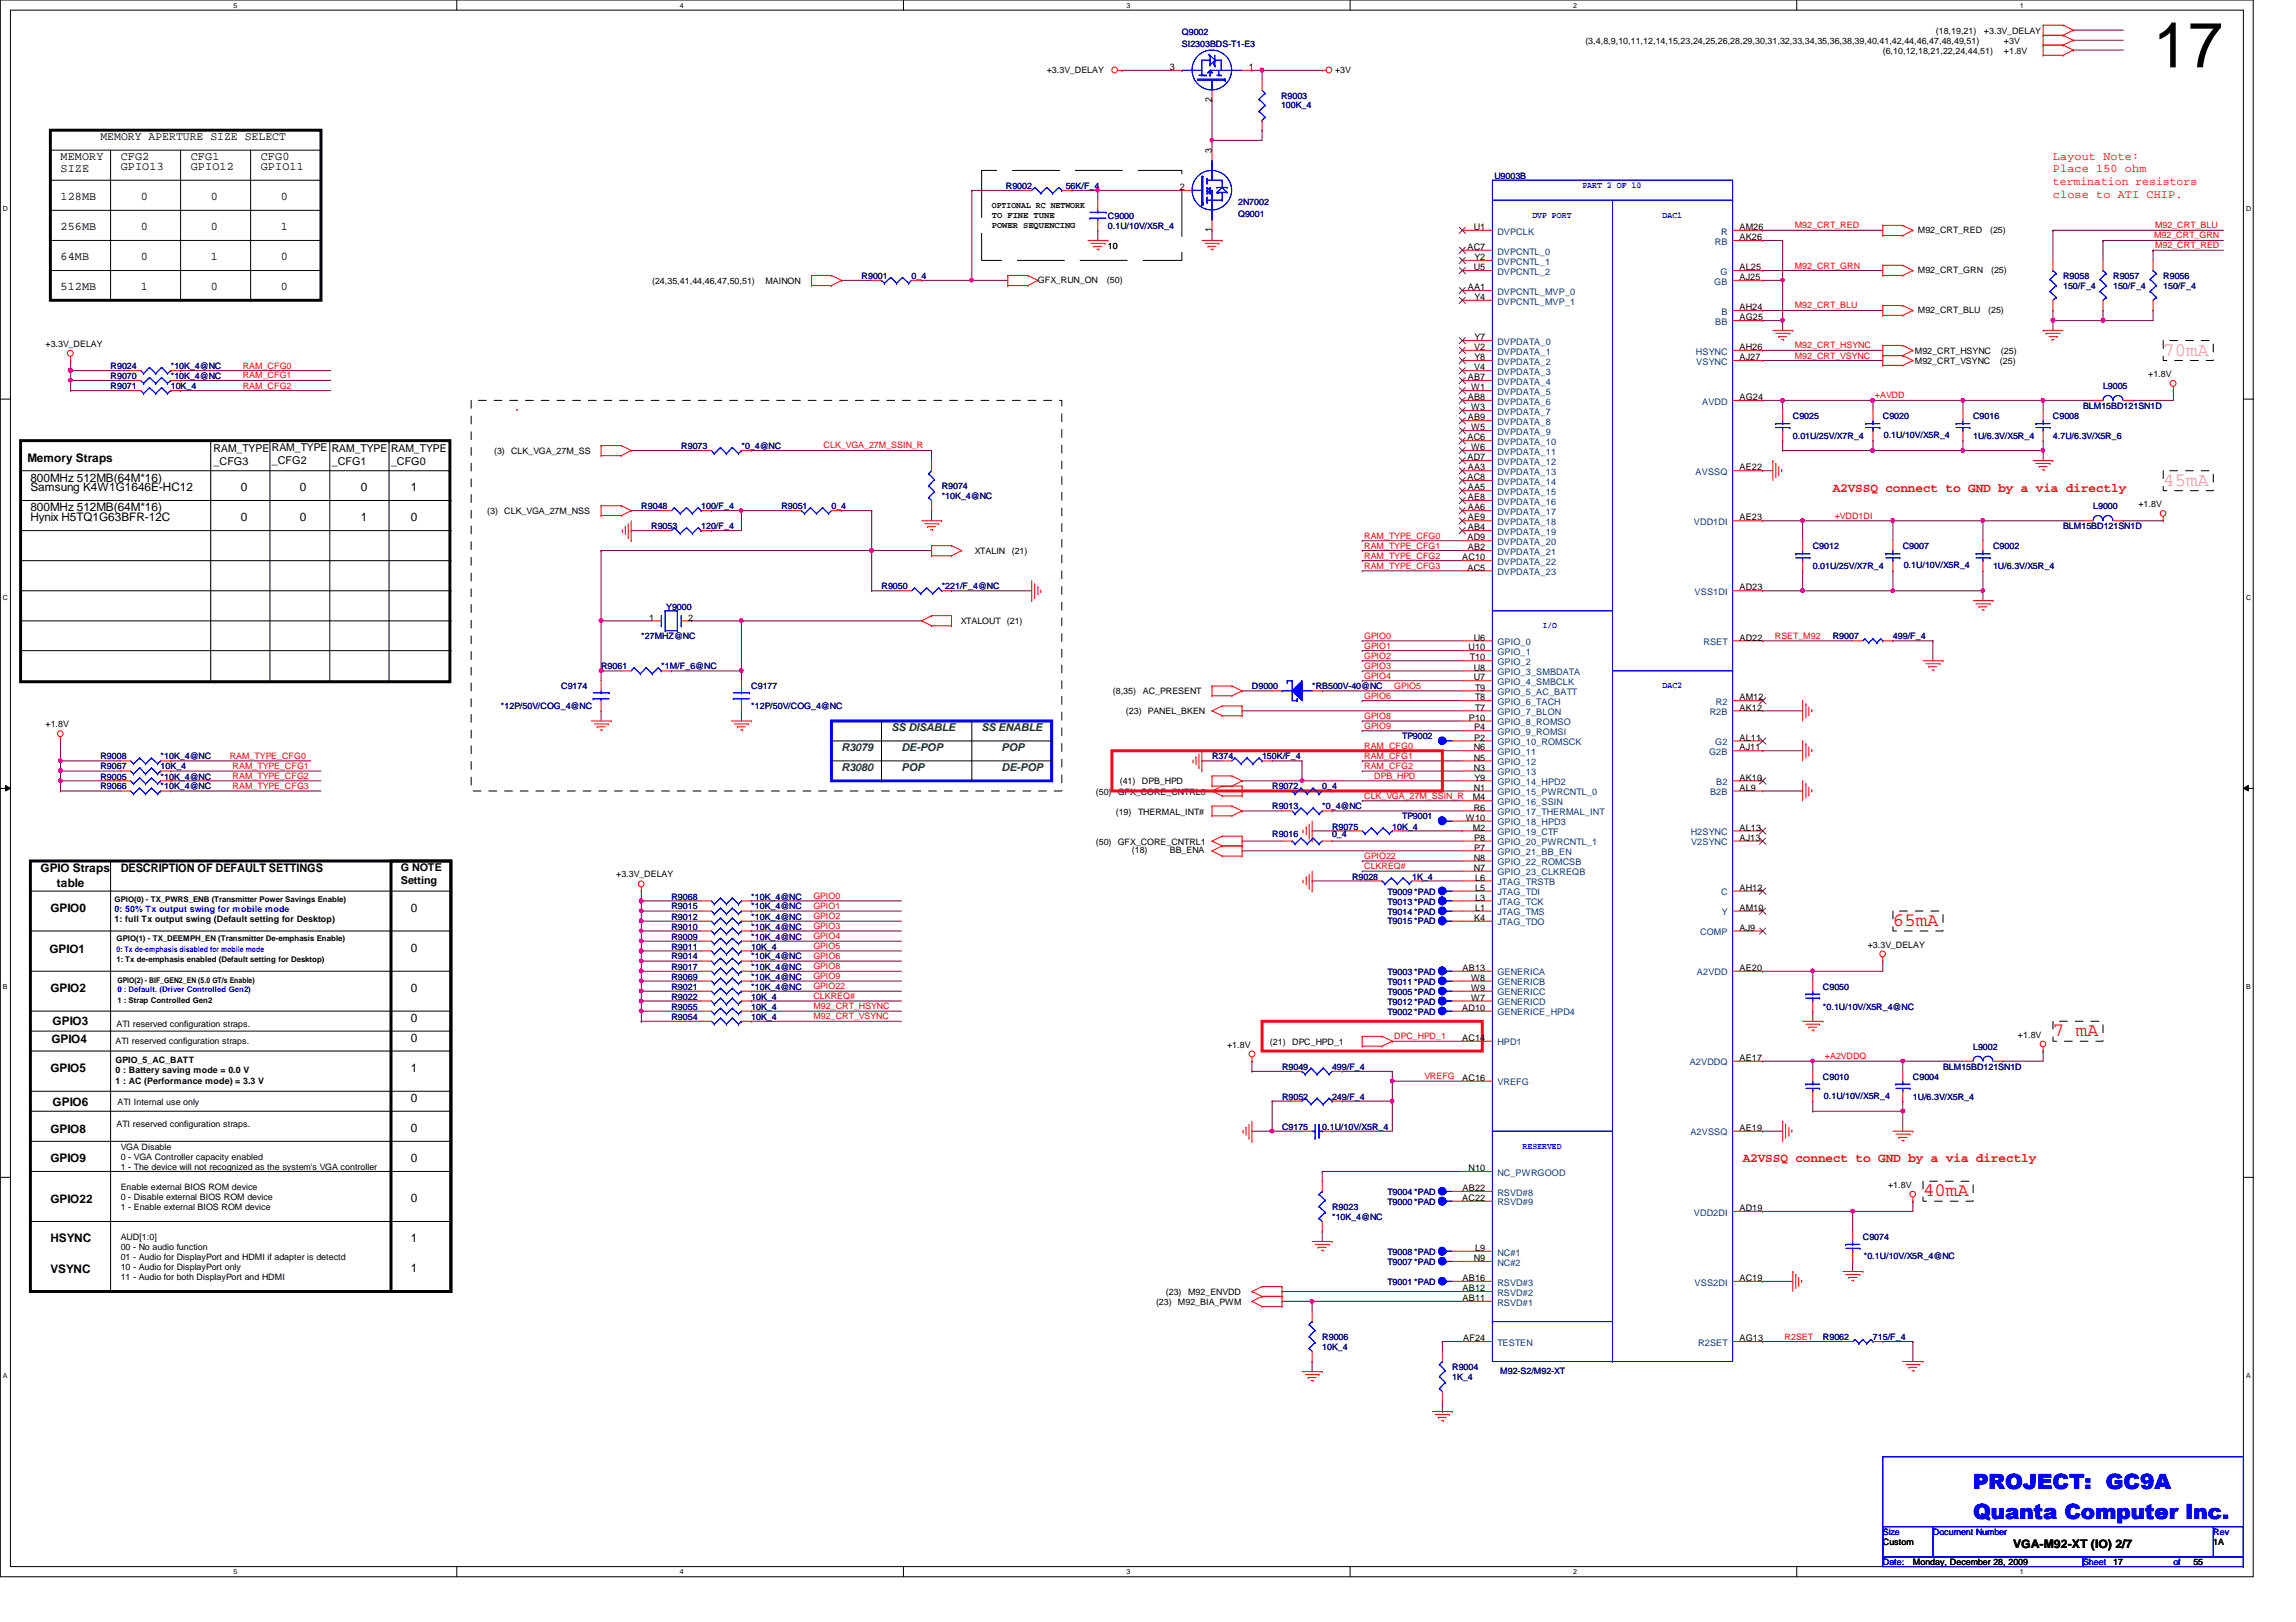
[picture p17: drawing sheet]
<svg xmlns="http://www.w3.org/2000/svg" width="297mm" height="210mm" viewBox="0 0 297 210" stroke-linecap="round" stroke-linejoin="round" font-family="sans-serif">
<defs><g id="words">
<text font-size="8.3" x="278.6" y="8.7">17</text>
<g font-size="2.7" fill="#00f">
<text x="255.3" y="192.7">PROJECT: GC9A</text>
<text x="255.3" y="196.6">Quanta Computer Inc.</text>
</g>
<g font-size="2.5" fill="#ff80c0">
<text x="279.9" y="46">70mA</text>
<text x="279.9" y="62.9">45mA</text>
</g>
<g font-size="2.5" fill="#f00">
<text x="244.9" y="119.8">65mA</text>
<text x="265.6" y="134.1">7 mA</text>
<text x="248.8" y="154.8">40mA</text>
</g>
<g font-size="1.7" fill="#f00">
<text x="237.1" y="63.6">A2VSSQ connect to GND by a via directly</text>
<text x="225.5" y="150.4">A2VSSQ connect to GND by a via directly</text>
</g>
<g font-size="1.5">
<text x="7.8" y="20.7">MEMORY</text>
<text x="7.8" y="22.3">SIZE</text>
<text x="13" y="18.1">MEMORY APERTURE SIZE SELECT</text>
<text x="15.6" y="20.7">CFG2</text>
<text x="15.6" y="22">GPIO13</text>
<text x="24.7" y="20.7">CFG1</text>
<text x="24.7" y="22">GPIO12</text>
<text x="33.7" y="20.7">CFG0</text>
<text x="33.7" y="22">GPIO11</text>
<text x="7.8" y="25.9">128MB</text>
<text x="7.8" y="29.8">256MB</text>
<text x="18.2" y="29.8">0</text>
<text x="18.2" y="25.9">0</text>
<text x="27.3" y="25.9">0</text>
<text x="27.3" y="29.8">0</text>
<text x="36.3" y="25.9">0</text>
<text x="36.3" y="29.8">1</text>
<text x="7.8" y="33.6">64MB</text>
<text x="18.2" y="33.6">0</text>
<text x="27.3" y="33.6">1</text>
<text x="36.3" y="33.6">0</text>
<text x="7.8" y="37.5">512MB</text>
<text x="18.2" y="37.5">1</text>
<text x="27.3" y="37.5">0</text>
<text x="36.3" y="37.5">0</text>
<text x="3.6" y="59.7">Memory Straps</text>
<text x="3.9" y="63.6">Samsung K4W1G1646E-HC12</text>
<text x="3.9" y="62.3">800MHz 512MB(64M*16)</text>
<text x="31.2" y="63.6">0</text>
<text x="38.8" y="63.6">0</text>
<text x="46.7" y="63.6">0</text>
<text x="53.2" y="63.6">1</text>
<text x="3.9" y="66.2">800MHz 512MB(64M*16)</text>
<text x="3.9" y="67.5">Hynix H5TQ1G63BFR-12C</text>
<text x="31.2" y="67.5">0</text>
<text x="38.8" y="67.5">0</text>
<text x="46.7" y="67.5">1</text>
<text x="53.2" y="67.5">0</text>
<text x="5.2" y="112.9">GPIO Straps</text>
<text x="15.6" y="112.9">DESCRIPTION OF DEFAULT SETTINGS</text>
<text x="6.5" y="118">GPIO0</text>
<text x="7.4" y="114.7">table</text>
<text x="53.2" y="118">0</text>
<text x="6.4" y="123.4">GPIO1</text>
<text x="53.2" y="123.2">0</text>
<text x="6.5" y="128.4">GPIO2</text>
<text x="53.2" y="128.4">0</text>
<text x="6.6" y="135">GPIO4</text>
<text x="6.8" y="132.7">GPIO3</text>
<text x="53.2" y="134.8">0</text>
<text x="53.2" y="132.2">0</text>
<text x="6.5" y="138.8">GPIO5</text>
<text x="6.8" y="143.2">GPIO6</text>
<text x="53.2" y="142.6">0</text>
<text x="53.2" y="138.7">1</text>
<text x="6.5" y="146.6">GPIO8</text>
<text x="53.2" y="146.5">0</text>
<text x="6.5" y="155.6">GPIO22</text>
<text x="6.5" y="150.4">GPIO9</text>
<text x="53.2" y="150.4">0</text>
<text x="53.2" y="155.6">0</text>
<text x="6.5" y="160.8">HSYNC</text>
<text x="53.2" y="160.7">1</text>
<text x="6.5" y="164.7">VSYNC</text>
<text x="53.2" y="164.6">1</text>
<text x="260.4" y="200.3">VGA-M92-XT (IO) 2/7</text>
</g>
<g font-size="1.5" fill="#f00">
<text x="265.6" y="20.7">Layout Note:</text>
<text x="265.6" y="22.3">Place 150 ohm</text>
<text x="265.6" y="24">termination resistors</text>
<text x="265.6" y="25.6">close to ATI CHIP.</text>
</g>
<g font-size="1.4">
<text x="27.6" y="58.5">RAM_TYPE</text>
<text x="35.2" y="58.3">RAM_TYPE</text>
<text x="35.2" y="60">_CFG2</text>
<text x="42.9" y="58.5">RAM_TYPE</text>
<text x="50.6" y="58.5">RAM_TYPE</text>
<text x="27.6" y="60.1">_CFG3</text>
<text x="42.9" y="60.1">_CFG1</text>
<text x="50.6" y="60.1">_CFG0</text>
<text x="51.9" y="112.7">G NOTE</text>
<text x="51.9" y="114.4">Setting</text>
</g>
<g font-size="1.4" fill="#008000">
<text x="115.4" y="94.6">SS DISABLE</text>
<text x="127" y="94.6">SS ENABLE</text>
<text x="108.9" y="97.2">R3079</text>
<text x="108.9" y="99.8">R3080</text>
<text x="116.6" y="97.2">DE-POP</text>
<text x="116.6" y="99.8">POP</text>
<text x="129.6" y="99.8">DE-POP</text>
<text x="129.6" y="97.2">POP</text>
</g>
<g font-size="1.2">
<text x="151.3" y="9.1">3</text>
<text x="161.6" y="9.1">1</text>
<text x="156.8" y="13.2" transform="rotate(-90 156.8 13.2)">2</text>
<text x="156.8" y="19.9" transform="rotate(-90 156.8 19.9)">3</text>
<text x="152.7" y="24.6">2</text>
<text x="190.7" y="29.8">U1</text>
<text x="225" y="29.8">AM26</text>
<text x="156.8" y="30.1" transform="rotate(-90 156.8 30.1)">1</text>
<text x="189.9" y="32.3">AC7</text>
<text x="190.7" y="35">U5</text>
<text x="190.8" y="33.7">Y2</text>
<text x="225" y="35">AL25</text>
<text x="225" y="31.1">AK26</text>
<text x="189.9" y="37.5">AA1</text>
<text x="190.8" y="38.8">Y4</text>
<text x="225" y="36.2">AJ25</text>
<text x="225" y="40.1">AH24</text>
<text x="225" y="41.4">AG25</text>
<text x="190.7" y="45.3">V2</text>
<text x="190.7" y="47.9">V4</text>
<text x="190.8" y="44">Y7</text>
<text x="190.8" y="46.6">Y8</text>
<text x="225" y="45.3">AH26</text>
<text x="225" y="46.6">AJ27</text>
<text x="189.9" y="49.2">AB7</text>
<text x="189.9" y="51.8">AB8</text>
<text x="190.3" y="50.5">W1</text>
<text x="190.3" y="53.1">W3</text>
<text x="225" y="51.8">AG24</text>
<text x="189.9" y="57">AC6</text>
<text x="189.9" y="59.6">AD7</text>
<text x="189.9" y="54.4">AB9</text>
<text x="190.3" y="58.3">W6</text>
<text x="190.3" y="55.7">W5</text>
<text x="189.9" y="62.1">AC8</text>
<text x="189.9" y="60.9">AA3</text>
<text x="189.9" y="63.5">AA5</text>
<text x="189.9" y="64.7">AE8</text>
<text x="225" y="60.9">AE22</text>
<text x="189.9" y="69.9">AD9</text>
<text x="189.9" y="66">AA6</text>
<text x="189.9" y="67.4">AE9</text>
<text x="189.9" y="68.6">AB4</text>
<text x="189.9" y="71.2">AB2</text>
<text x="225" y="67.4">AE23</text>
<text x="189.2" y="72.5">AC10</text>
<text x="189.9" y="73.8">AC5</text>
<text x="225" y="76.4">AD23</text>
<text x="84" y="80.3">1</text>
<text x="89" y="80.3">2</text>
<text x="190.7" y="82.9">U6</text>
<text x="225" y="82.9">AD22</text>
<text x="190" y="84.2">U10</text>
<text x="190.2" y="85.5">T10</text>
<text x="190.7" y="86.8">U8</text>
<text x="190.7" y="88.1">U7</text>
<text x="190.8" y="89.4">T9</text>
<text x="190" y="93.3">P10</text>
<text x="190.7" y="95.8">P2</text>
<text x="190.7" y="94.5">P4</text>
<text x="190.8" y="90.6">T8</text>
<text x="190.8" y="91.9">T7</text>
<text x="225" y="95.8">AL11</text>
<text x="225" y="90.6">AM12</text>
<text x="225" y="91.9">AK12</text>
<text x="190.7" y="97.1">N6</text>
<text x="190.7" y="98.4">N5</text>
<text x="190.7" y="99.7">N3</text>
<text x="190.8" y="101">Y9</text>
<text x="225" y="97.1">AJ11</text>
<text x="225" y="101">AK10</text>
<text x="189.7" y="106.2">W10</text>
<text x="190.5" y="103.6">M4</text>
<text x="190.5" y="107.5">M2</text>
<text x="190.7" y="102.3">N1</text>
<text x="190.7" y="104.9">R6</text>
<text x="225" y="107.5">AL13</text>
<text x="225" y="102.3">AL9</text>
<text x="190.7" y="111.4">N8</text>
<text x="190.7" y="112.7">N7</text>
<text x="190.7" y="108.8">P8</text>
<text x="190.7" y="110.1">P7</text>
<text x="190.8" y="114">L6</text>
<text x="225" y="108.8">AJ13</text>
<text x="190.7" y="119.2">K4</text>
<text x="190.8" y="115.3">L5</text>
<text x="190.8" y="116.5">L3</text>
<text x="190.8" y="117.9">L1</text>
<text x="225" y="117.9">AM10</text>
<text x="225" y="115.3">AH12</text>
<text x="189.2" y="125.6">AB13</text>
<text x="225" y="125.6">AE20</text>
<text x="225" y="120.4">AJ9</text>
<text x="189.2" y="130.8">AD10</text>
<text x="190.3" y="126.9">W8</text>
<text x="190.3" y="128.2">W9</text>
<text x="190.3" y="129.5">W7</text>
<text x="189.2" y="134.7">AC14</text>
<text x="225" y="137.3">AE17</text>
<text x="189.2" y="139.9">AC16</text>
<text x="225" y="146.3">AE19</text>
<text x="189.2" y="155.4">AC22</text>
<text x="189.2" y="154.1">AB22</text>
<text x="190" y="151.6">N10</text>
<text x="190.8" y="161.9">L9</text>
<text x="225" y="156.7">AD19</text>
<text x="189.2" y="167.1">AB12</text>
<text x="189.2" y="165.8">AB16</text>
<text x="190.7" y="163.2">N9</text>
<text x="225" y="165.8">AC19</text>
<text x="189.2" y="168.4">AB11</text>
<text x="189.3" y="173.6">AF24</text>
<text x="225" y="173.6">AG13</text>
</g>
<g font-size="1.2" fill="#004080">
<text x="193.7" y="32.9">DVPCNTL_0</text>
<text x="193.7" y="34.2">DVPCNTL_1</text>
<text x="193.7" y="35.6">DVPCNTL_2</text>
<text x="193.7" y="30.4">DVPCLK</text>
<text x="221.9" y="31.7">RB</text>
<text x="222.6" y="35.6">G</text>
<text x="222.7" y="30.4">R</text>
<text x="193.7" y="38.1">DVPCNTL_MVP_0</text>
<text x="193.7" y="39.4">DVPCNTL_MVP_1</text>
<text x="221.8" y="36.8">GB</text>
<text x="222.7" y="40.7">B</text>
<text x="193.7" y="44.6">DVPDATA_0</text>
<text x="193.7" y="45.9">DVPDATA_1</text>
<text x="193.7" y="47.2">DVPDATA_2</text>
<text x="219.4" y="45.9">HSYNC</text>
<text x="219.5" y="47.2">VSYNC</text>
<text x="221.9" y="42">BB</text>
<text x="193.7" y="48.5">DVPDATA_3</text>
<text x="193.7" y="49.8">DVPDATA_4</text>
<text x="193.7" y="51.1">DVPDATA_5</text>
<text x="193.7" y="52.4">DVPDATA_6</text>
<text x="193.7" y="53.7">DVPDATA_7</text>
<text x="220.2" y="52.4">AVDD</text>
<text x="193.7" y="57.6">DVPDATA_10</text>
<text x="193.7" y="58.8">DVPDATA_11</text>
<text x="193.7" y="55">DVPDATA_8</text>
<text x="193.7" y="56.3">DVPDATA_9</text>
<text x="193.7" y="60.2">DVPDATA_12</text>
<text x="193.7" y="61.5">DVPDATA_13</text>
<text x="193.7" y="62.7">DVPDATA_14</text>
<text x="193.7" y="64.1">DVPDATA_15</text>
<text x="193.7" y="65.3">DVPDATA_16</text>
<text x="219.4" y="61.5">AVSSQ</text>
<text x="193.7" y="66.6">DVPDATA_17</text>
<text x="193.7" y="67.9">DVPDATA_18</text>
<text x="193.7" y="69.2">DVPDATA_19</text>
<text x="193.7" y="70.5">DVPDATA_20</text>
<text x="193.7" y="71.8">DVPDATA_21</text>
<text x="219.2" y="67.9">VDD1DI</text>
<text x="193.7" y="73.1">DVPDATA_22</text>
<text x="193.7" y="74.4">DVPDATA_23</text>
<text x="219.2" y="77">VSS1DI</text>
<text x="193.7" y="83.5">GPIO_0</text>
<text x="220.4" y="83.5">RSET</text>
<text x="193.7" y="84.8">GPIO_1</text>
<text x="193.7" y="86.1">GPIO_2</text>
<text x="193.7" y="87.4">GPIO_3_SMBDATA</text>
<text x="193.7" y="88.6">GPIO_4_SMBCLK</text>
<text x="193.7" y="90">GPIO_5_AC_BATT</text>
<text x="193.7" y="91.2">GPIO_6_TACH</text>
<text x="193.7" y="92.5">GPIO_7_BLON</text>
<text x="193.7" y="93.9">GPIO_8_ROMSO</text>
<text x="193.7" y="95.1">GPIO_9_ROMSI</text>
<text x="221.2" y="92.5">R2B</text>
<text x="222" y="91.2">R2</text>
<text x="193.7" y="96.4">GPIO_10_ROMSCK</text>
<text x="193.7" y="97.7">GPIO_11</text>
<text x="193.7" y="99">GPIO_12</text>
<text x="193.7" y="100.3">GPIO_13</text>
<text x="193.7" y="101.6">GPIO_14_HPD2</text>
<text x="221.1" y="97.7">G2B</text>
<text x="221.9" y="96.4">G2</text>
<text x="222" y="101.6">B2</text>
<text x="193.7" y="102.9">GPIO_15_PWRCNTL_0</text>
<text x="193.7" y="104.2">GPIO_16_SSIN</text>
<text x="193.7" y="105.5">GPIO_17_THERMAL_INT</text>
<text x="193.7" y="106.8">GPIO_18_HPD3</text>
<text x="221.2" y="102.9">B2B</text>
<text x="193.7" y="108.1">GPIO_19_CTF</text>
<text x="193.7" y="109.4">GPIO_20_PWRCNTL_1</text>
<text x="193.7" y="110.7">GPIO_21_BB_EN</text>
<text x="193.7" y="112">GPIO_22_ROMCSB</text>
<text x="193.7" y="113.3">GPIO_23_CLKREQB</text>
<text x="218.7" y="108.1">H2SYNC</text>
<text x="218.8" y="109.4">V2SYNC</text>
<text x="193.7" y="114.6">JTAG_TRSTB</text>
<text x="193.7" y="115.9">JTAG_TDI</text>
<text x="193.7" y="117.1">JTAG_TCK</text>
<text x="193.7" y="118.4">JTAG_TMS</text>
<text x="193.7" y="119.8">JTAG_TDO</text>
<text x="222.7" y="115.9">C</text>
<text x="222.8" y="118.4">Y</text>
<text x="220" y="121">COMP</text>
<text x="193.7" y="126.2">GENERICA</text>
<text x="193.7" y="127.5">GENERICB</text>
<text x="193.7" y="128.8">GENERICC</text>
<text x="193.7" y="130.1">GENERICD</text>
<text x="193.7" y="131.4">GENERICE_HPD4</text>
<text x="219.5" y="126.2">A2VDD</text>
<text x="193.7" y="135.3">HPD1</text>
<text x="218.6" y="137.9">A2VDDQ</text>
<text x="193.7" y="140.5">VREFG</text>
<text x="218.7" y="146.9">A2VSSQ</text>
<text x="193.7" y="156">RSVD#9</text>
<text x="193.7" y="152.1">NC_PWRGOOD</text>
<text x="193.7" y="154.7">RSVD#8</text>
<text x="219.2" y="157.3">VDD2DI</text>
<text x="193.7" y="167.7">RSVD#2</text>
<text x="193.7" y="166.4">RSVD#3</text>
<text x="193.7" y="163.8">NC#2</text>
<text x="193.7" y="162.5">NC#1</text>
<text x="219.2" y="166.4">VSS2DI</text>
<text x="193.7" y="169">RSVD#1</text>
<text x="193.7" y="174.2">TESTEN</text>
<text x="219.7" y="174.2">R2SET</text>
</g>
<g font-size="1.1" fill="#000080">
<text x="152.9" y="4.5">Q9002</text>
<text x="152.9" y="6.1">SI2303BDS-T1-E3</text>
<text x="165.7" y="12.8">R9003</text>
<text x="165.7" y="13.9">100K_4</text>
<text x="193.3" y="23.2">U9003B</text>
<text x="130.1" y="24.4">R9002</text>
<text x="137.9" y="24.4">56K/F_4</text>
<text x="143.3" y="28.3">C9000</text>
<text x="143.3" y="29.6">0.1U/10V/X5R_4</text>
<text x="160.2" y="28.1">Q9001</text>
<text x="160.2" y="26.5">2N7002</text>
<text x="111.5" y="36.1">R9001</text>
<text x="117.9" y="36.1">0_4</text>
<text x="266.9" y="36.1">R9058</text>
<text x="266.9" y="37.4">150/F_4</text>
<text x="273.4" y="36.1">R9057</text>
<text x="273.4" y="37.4">150/F_4</text>
<text x="279.9" y="36.1">R9056</text>
<text x="279.9" y="37.4">150/F_4</text>
<text x="14.3" y="47.8">R9024</text>
<text x="22.1" y="47.8">*10K_4@NC</text>
<text x="14.3" y="49.1">R9070</text>
<text x="14.3" y="50.3">R9071</text>
<text x="22.1" y="49.1">*10K_4@NC</text>
<text x="22.1" y="50.3">10K_4</text>
<text x="269.5" y="52.9">BLM15BD121SN1D</text>
<text x="272.1" y="50.3">L9005</text>
<text x="88.1" y="58.1">R9073</text>
<text x="95.9" y="58.1">*0_4@NC</text>
<text x="231.9" y="54.2">C9025</text>
<text x="231.9" y="56.8">0.01U/25V/X7R_4</text>
<text x="243.6" y="54.2">C9020</text>
<text x="243.7" y="56.7">0.1U/10V/X5R_4</text>
<text x="255.3" y="54.2">C9016</text>
<text x="255.3" y="56.8">1U/6.3V/X5R_4</text>
<text x="265.6" y="54.2">C9008</text>
<text x="265.6" y="56.8">4.7U/6.3V/X5R_6</text>
<text x="83" y="65.9">R9048</text>
<text x="90.7" y="65.9">100/F_4</text>
<text x="101.1" y="65.9">R9051</text>
<text x="107.6" y="65.9">0_4</text>
<text x="121.8" y="63.3">R9074</text>
<text x="121.8" y="64.6">*10K_4@NC</text>
<text x="270.8" y="65.9">L9000</text>
<text x="84.2" y="68.5">R9053</text>
<text x="90.7" y="68.5">120/F_4</text>
<text x="234.5" y="71.1">C9012</text>
<text x="246.2" y="71.1">C9007</text>
<text x="257.8" y="71.1">C9002</text>
<text x="266.9" y="68.5">BLM15BD121SN1D</text>
<text x="114" y="76.2">R9050</text>
<text x="121.8" y="76.2">*221/F_4@NC</text>
<text x="234.5" y="73.7">0.01U/25V/X7R_4</text>
<text x="246.3" y="73.5">0.1U/10V/X5R_4</text>
<text x="257.8" y="73.7">1U/6.3V/X5R_4</text>
<text x="83" y="82.7">*27MHZ@NC</text>
<text x="86.2" y="79">Y9000</text>
<text x="237.1" y="82.7">R9007</text>
<text x="244.9" y="82.7">499/F_4</text>
<text x="72.6" y="89.2">C9174</text>
<text x="77.8" y="86.6">R9061</text>
<text x="85.6" y="86.6">*1M/F_6@NC</text>
<text x="97.2" y="89.2">C9177</text>
<text x="162" y="89.2">D9000</text>
<text x="169.8" y="89.2">*RB500V-40@NC</text>
<text x="64.8" y="91.8">*12P/50V/COG_4@NC</text>
<text x="97.2" y="91.8">*12P/50V/COG_4@NC</text>
<text x="181.4" y="95.7">TP9002</text>
<text x="13" y="100.9">R9005</text>
<text x="13" y="98.3">R9008</text>
<text x="13" y="99.6">R9067</text>
<text x="20.8" y="100.9">*10K_4@NC</text>
<text x="20.8" y="98.3">*10K_4@NC</text>
<text x="20.8" y="99.6">10K_4</text>
<text x="156.8" y="98.3">R374</text>
<text x="163.3" y="98.3">150K/F_4</text>
<text x="13" y="102.2">R9066</text>
<text x="20.8" y="102.2">*10K_4@NC</text>
<text x="164.6" y="102.2">R9072</text>
<text x="164.6" y="104.7">R9013</text>
<text x="171.1" y="102.2">0_4</text>
<text x="171.1" y="104.7">*0_4@NC</text>
<text x="172.3" y="107.4">R9075</text>
<text x="180.1" y="107.4">10K_4</text>
<text x="181.4" y="106">TP9001</text>
<text x="164.6" y="108.4">R9016</text>
<text x="172.3" y="108.4">0_4</text>
<text x="174.9" y="113.8">R9028</text>
<text x="182.7" y="113.8">1K_4</text>
<text x="86.9" y="117.7">R9015</text>
<text x="86.9" y="119">R9012</text>
<text x="86.9" y="116.4">R9068</text>
<text x="97.2" y="117.7">*10K_4@NC</text>
<text x="97.2" y="119">*10K_4@NC</text>
<text x="97.2" y="116.4">*10K_4@NC</text>
<text x="179.5" y="119.6">T9015 *PAD</text>
<text x="179.5" y="118.4">T9014 *PAD</text>
<text x="179.5" y="117.1">T9013 *PAD</text>
<text x="179.5" y="115.8">T9009 *PAD</text>
<text x="86.9" y="121.6">R9009</text>
<text x="86.9" y="124.2">R9014</text>
<text x="86.9" y="122.9">R9011</text>
<text x="86.9" y="120.3">R9010</text>
<text x="86.9" y="125.5">R9017</text>
<text x="97.2" y="121.6">*10K_4@NC</text>
<text x="97.2" y="124.2">*10K_4@NC</text>
<text x="97.2" y="122.9">10K_4</text>
<text x="97.2" y="120.3">*10K_4@NC</text>
<text x="97.2" y="125.5">*10K_4@NC</text>
<text x="86.9" y="126.8">R9069</text>
<text x="86.9" y="130.6">R9055</text>
<text x="86.9" y="129.4">R9022</text>
<text x="86.9" y="132">R9054</text>
<text x="86.9" y="128.1">R9021</text>
<text x="97.2" y="126.8">*10K_4@NC</text>
<text x="97.2" y="130.6">10K_4</text>
<text x="97.2" y="129.4">10K_4</text>
<text x="97.2" y="132">10K_4</text>
<text x="97.2" y="128.1">*10K_4@NC</text>
<text x="179.5" y="128.7">T9005 *PAD</text>
<text x="179.5" y="131.3">T9002 *PAD</text>
<text x="179.5" y="126.1">T9003 *PAD</text>
<text x="179.5" y="130">T9012 *PAD</text>
<text x="179.5" y="127.4">T9011 *PAD</text>
<text x="235.8" y="128.1">C9050</text>
<text x="235.8" y="130.6">*0.1U/10V/X5R_4@NC</text>
<text x="255.3" y="135.8">L9002</text>
<text x="165.9" y="142.3">R9052</text>
<text x="165.9" y="138.4">R9049</text>
<text x="172.3" y="142.3">249/F_4</text>
<text x="172.3" y="138.4">499/F_4</text>
<text x="235.8" y="139.7">C9010</text>
<text x="236" y="142.2">0.1U/10V/X5R_4</text>
<text x="247.5" y="139.7">C9004</text>
<text x="247.5" y="142.3">1U/6.3V/X5R_4</text>
<text x="251.4" y="138.4">BLM15BD121SN1D</text>
<text x="165.9" y="146.2">C9175</text>
<text x="171.1" y="146.2">0.1U/10V/X5R_4</text>
<text x="179.5" y="155.9">T9000 *PAD</text>
<text x="179.5" y="154.6">T9004 *PAD</text>
<text x="172.3" y="156.5">R9023</text>
<text x="172.3" y="157.9">*10K_4@NC</text>
<text x="241" y="160.4">C9074</text>
<text x="179.5" y="163.7">T9007 *PAD</text>
<text x="179.5" y="162.4">T9008 *PAD</text>
<text x="179.5" y="166.3">T9001 *PAD</text>
<text x="241.1" y="162.9">*0.1U/10V/X5R_4@NC</text>
<text x="171.1" y="173.4">R9006</text>
<text x="235.8" y="173.4">R9062</text>
<text x="242.3" y="173.4">715/F_4</text>
<text x="171.1" y="174.7">10K_4</text>
<text x="187.9" y="177.3">R9004</text>
<text x="187.9" y="178.6">1K_4</text>
<text x="194.1" y="177.8">M92-S2/M92-XT</text>
</g>
<g font-size="1.1">
<text x="205.1" y="5.7">(3,4,8,9,10,11,12,14,15,23,24,25,26,28,29,30,31,32,33,34,35,36,38,39,40,41,42,44,46,47,48,49,51)</text>
<text x="250.4" y="4.4">(18,19,21)</text>
<text x="256.7" y="4.4">+3.3V_DELAY</text>
<text x="259.2" y="5.7">+3V</text>
<text x="135.4" y="9.4">+3.3V_DELAY</text>
<text x="172.7" y="9.4">+3V</text>
<text x="243.6" y="6.9">(6,10,12,18,21,22,24,44,51)</text>
<text x="259.2" y="6.9">+1.8V</text>
<text x="128.3" y="26.9">OPTIONAL RC NETWORK</text>
<text x="128.3" y="28.2">TO FINE TUNE</text>
<text x="128.3" y="29.5">POWER SEQUENCING</text>
<text x="143.3" y="32.2">10</text>
<text x="248.1" y="30.1">M92_CRT_RED</text>
<text x="248.1" y="35.3">M92_CRT_GRN</text>
<text x="257.5" y="30.1">(25)</text>
<text x="257.6" y="35.3">(25)</text>
<text x="84.4" y="36.7">(24,35,41,44,46,47,50,51)</text>
<text x="99" y="36.7">MAINON</text>
<text x="134.3" y="36.6">GFX_RUN_ON</text>
<text x="143.2" y="36.6">(50)</text>
<text x="248.1" y="40.5">M92_CRT_BLU</text>
<text x="257.2" y="40.5">(25)</text>
<text x="5.9" y="44.9">+3.3V_DELAY</text>
<text x="247.7" y="45.8">M92_CRT_HSYNC</text>
<text x="247.7" y="47.1">M92_CRT_VSYNC</text>
<text x="258.7" y="47.1">(25)</text>
<text x="258.9" y="45.8">(25)</text>
<text x="277.9" y="48.8">+1.8V</text>
<text x="63.9" y="58.8">(3)</text>
<text x="66.1" y="58.8">CLK_VGA_27M_SS</text>
<text x="276.6" y="65.6">+1.8V</text>
<text x="63" y="66.5">(3)</text>
<text x="65.2" y="66.5">CLK_VGA_27M_NSS</text>
<text x="126.1" y="71.7">XTALIN</text>
<text x="130.9" y="71.7">(21)</text>
<text x="124.3" y="80.8">XTALOUT (21)</text>
<text x="144" y="89.9">(8,35)</text>
<text x="147.9" y="89.9">AC_PRESENT</text>
<text x="5.9" y="94.1">+1.8V</text>
<text x="145.7" y="92.5">(23)</text>
<text x="148.5" y="92.5">PANEL_BKEN</text>
<text x="144.9" y="101.5">(41)</text>
<text x="147.7" y="101.5">DPB_HPD</text>
<text x="141.8" y="102.8">(50)</text>
<text x="144.4" y="105.4">(19)</text>
<text x="144.6" y="102.8">GFX_CORE_CNTRL0</text>
<text x="147.2" y="105.4">THERMAL_INT#</text>
<text x="79.7" y="113.5">+3.3V_DELAY</text>
<text x="141.8" y="109.3">(50)</text>
<text x="144.6" y="109.3">GFX_CORE_CNTRL1</text>
<text x="146.4" y="110.4">(18)</text>
<text x="151.3" y="110.4">BB_ENA</text>
<text x="14.8" y="119.3">1: full Tx output swing (Default setting for Desktop)</text>
<text x="241.6" y="122.6">+3.3V_DELAY</text>
<text x="14.9" y="135">ATI reserved configuration straps.</text>
<text x="14.9" y="137.5">GPIO_5_AC_BATT</text>
<text x="15.1" y="132.8">ATI reserved configuration straps.</text>
<text x="158.7" y="135.6">+1.8V</text>
<text x="164.3" y="135.2">(21)</text>
<text x="167.2" y="135.2">DPC_HPD_1</text>
<text x="261.1" y="134.3">+1.8V</text>
<text x="14.9" y="138.9">0 : Battery saving mode = 0.0 V</text>
<text x="14.9" y="140.3">1 : AC (Performance mode) = 3.3 V</text>
<text x="15.2" y="143">ATI Internal use only</text>
<text x="15.1" y="145.8">ATI reserved configuration straps.</text>
<text x="15.6" y="148.8">VGA Disable</text>
<text x="15.6" y="154">Enable external BIOS ROM device</text>
<text x="15.6" y="150.1">0 - VGA Controller capacity enabled</text>
<text x="15.6" y="151.4">1 - The device will not recognized as the system's VGA controller</text>
<text x="15.6" y="155.3">0 - Disable external BIOS ROM device</text>
<text x="244.3" y="153.7">+1.8V</text>
<text x="15.6" y="160.4">AUD[1:0]</text>
<text x="15.6" y="161.8">00 - No audio function</text>
<text x="15.6" y="156.5">1 - Enable external BIOS ROM device</text>
<text x="15.6" y="163">01 - Audio for DisplayPort and HDMI if adapter is detectd</text>
<text x="15.6" y="164.3">10 - Audio for DisplayPort only</text>
<text x="15.6" y="165.7">11 - Audio for both DisplayPort and HDMI</text>
<text x="150.8" y="167.6">(23)</text>
<text x="153.7" y="167.6">M92_ENVDD</text>
<text x="149.6" y="168.9">(23)</text>
<text x="152.4" y="168.9">M92_BIA_PWM</text>
<text x="243.6" y="200">Custom</text>
<text x="247.5" y="202.6">Monday, December 28, 2009</text>
<text x="273.4" y="202.6">17</text>
<text x="283.8" y="202.6">55</text>
<text x="286.3" y="200">1A</text>
</g>
<g font-size="1.1" fill="#00f">
<text x="198.2" y="28.2">DVP PORT</text>
<text x="204.7" y="24.3">PART 2 OF 10</text>
<text x="215.1" y="28.2">DAC1</text>
<text x="199.6" y="81.3">I/O</text>
<text x="215.1" y="89.1">DAC2</text>
<text x="14.8" y="118.1">0: 50% Tx output swing for mobile mode</text>
<text x="197" y="148.7">RESERVED</text>
<text x="243.6" y="198.7">Size</text>
<text x="243.6" y="202.6">Date:</text>
<text x="250.1" y="198.7">Document Number</text>
<text x="269.5" y="202.6">Sheet</text>
<text x="281.2" y="202.6">of</text>
<text x="286.3" y="198.7">Rev</text>
</g>
<g font-size="1.1" fill="#f00">
<text x="232.2" y="29.5">M92_CRT_RED</text>
<text x="278.8" y="29.5">M92_CRT_BLU</text>
<text x="232.2" y="34.8">M92_CRT_GRN</text>
<text x="278.7" y="30.9">M92_CRT_GRN</text>
<text x="278.8" y="32.1">M92_CRT_RED</text>
<text x="232.2" y="39.9">M92_CRT_BLU</text>
<text x="31.4" y="47.7">RAM_CFG0</text>
<text x="232.2" y="45.1">M92_CRT_HSYNC</text>
<text x="232.2" y="46.4">M92_CRT_VSYNC</text>
<text x="31.4" y="49">RAM_CFG1</text>
<text x="31.4" y="50.3">RAM_CFG2</text>
<text x="242.6" y="51.6">+AVDD</text>
<text x="106.5" y="58">CLK_VGA_27M_SSIN_R</text>
<text x="176.5" y="71">RAM_TYPE_CFG1</text>
<text x="176.5" y="69.7">RAM_TYPE_CFG0</text>
<text x="237.4" y="67.1">+VDD1DI</text>
<text x="176.5" y="72.3">RAM_TYPE_CFG2</text>
<text x="176.5" y="73.6">RAM_TYPE_CFG3</text>
<text x="176.5" y="82.7">GPIO0</text>
<text x="176.5" y="83.9">GPIO1</text>
<text x="229.6" y="82.7">RSET_M92</text>
<text x="176.5" y="86.6">GPIO3</text>
<text x="176.5" y="87.8">GPIO4</text>
<text x="176.5" y="85.3">GPIO2</text>
<text x="180.4" y="89.2">GPIO5</text>
<text x="176.5" y="93">GPIO8</text>
<text x="176.5" y="94.3">GPIO9</text>
<text x="176.5" y="90.4">GPIO6</text>
<text x="29.7" y="98.2">RAM_TYPE_CFG0</text>
<text x="30.1" y="99.5">RAM_TYPE_CFG1</text>
<text x="30.1" y="100.8">RAM_TYPE_CFG2</text>
<text x="176.5" y="96.9">RAM_CFG0</text>
<text x="176.5" y="98.2">RAM_CFG1</text>
<text x="176.5" y="99.5">RAM_CFG2</text>
<text x="177.8" y="100.8">DPB_HPD</text>
<text x="30.1" y="102.1">RAM_TYPE_CFG3</text>
<text x="176.5" y="103.4">CLK_VGA_27M_SSIN_R</text>
<text x="176.5" y="112.5">CLKREQ#</text>
<text x="176.5" y="111.2">GPIO22</text>
<text x="105.2" y="116.3">GPIO0</text>
<text x="105.2" y="117.6">GPIO1</text>
<text x="105.2" y="119">GPIO2</text>
<text x="105.2" y="121.5">GPIO4</text>
<text x="105.2" y="120.2">GPIO3</text>
<text x="105.2" y="125.4">GPIO8</text>
<text x="105.2" y="124.1">GPIO6</text>
<text x="105.2" y="122.8">GPIO5</text>
<text x="105.2" y="129.3">CLKREQ#</text>
<text x="105.2" y="130.6">M92_CRT_HSYNC</text>
<text x="105.2" y="131.9">M92_CRT_VSYNC</text>
<text x="105.2" y="126.7">GPIO9</text>
<text x="105.2" y="128">GPIO22</text>
<text x="180.4" y="134.5">DPC_HPD_1</text>
<text x="236.1" y="137.1">+A2VDDQ</text>
<text x="184.3" y="139.7">VREFG</text>
<text x="230.9" y="173.4">R2SET</text>
</g>
<g font-size="1">
<text x="14.8" y="116.7">GPIO(0) - TX_PWRS_ENB (Transmitter Power Savings Enable)</text>
<text x="15.1" y="121.8">GPIO(1) - TX_DEEMPH_EN (Transmitter De-emphasis Enable)</text>
<text x="15.1" y="124.5">1: Tx de-emphasis enabled (Default setting for Desktop)</text>
<text x="15.2" y="127.2">GPIO(2) - BIF_GEN2_EN (5.0 GT/s Enable)</text>
<text x="15.2" y="129.8">1 : Strap Controlled Gen2</text>
</g>
<g font-size="1" fill="#00f">
<text x="15.1" y="123.1">0: Tx de-emphasis disabled for mobile mode</text>
<text x="15.2" y="128.4">0 : Default. (Driver Controlled Gen2)</text>
</g>
<g font-size=".9">
<text x="30.2" y="1">5</text>
<text x="88" y="1">4</text>
<text x="145.8" y="1">3</text>
<text x="203.5" y="1">2</text>
<text x="261.3" y="1">1</text>
<text x=".4" y="27.3">D</text>
<text x="290.6" y="27.3">D</text>
<text x=".4" y="77.6">C</text>
<text x="290.6" y="77.6">C</text>
<text x=".4" y="128">B</text>
<text x="290.6" y="128">B</text>
<text x=".4" y="178.3">A</text>
<text x="290.6" y="178.3">A</text>
<text x="30.2" y="203.7">5</text>
<text x="88" y="203.7">4</text>
<text x="145.8" y="203.7">3</text>
<text x="203.5" y="203.7">2</text>
<text x="261.3" y="203.7">1</text>
</g>
</g></defs>
<path d="M0 0h291.5v204h-291.5zM1.4 1.3h288.8v201.4h-288.8z" fill="none" stroke="#000" stroke-width=".13"/>
<g fill="#fff">
<path d="M30.2 .2h.5v1h-.5z"/>
<path d="M30.2 202.9h.5v1h-.5z"/>
</g>
<path d="M59.1 0v1.3M59.1 202.7v1.3" fill="none" stroke="#000" stroke-width=".13"/>
<g fill="#fff">
<path d="M88 .2h.5v1h-.5z"/>
<path d="M88 202.9h.5v1h-.5z"/>
</g>
<path d="M116.9 0v1.3M116.9 202.7v1.3" fill="none" stroke="#000" stroke-width=".13"/>
<g fill="#fff">
<path d="M145.8 .2h.5v1h-.5z"/>
<path d="M145.8 202.9h.5v1h-.5z"/>
</g>
<path d="M174.7 0v1.3M174.7 202.7v1.3" fill="none" stroke="#000" stroke-width=".13"/>
<g fill="#fff">
<path d="M203.5 .2h.5v1h-.5z"/>
<path d="M203.5 202.9h.5v1h-.5z"/>
</g>
<path d="M232.4 0v1.3M232.4 202.7v1.3" fill="none" stroke="#000" stroke-width=".13"/>
<g fill="#fff">
<path d="M261.3 .2h.5v1h-.5z"/>
<path d="M261.3 202.9h.5v1h-.5z"/>
<path d="M.4 26.5h.6v1h-.6z"/>
<path d="M290.6 26.5h.6v1h-.6z"/>
<path d="M.4 76.8h.6v1h-.6z"/>
<path d="M290.6 76.8h.6v1h-.6z"/>
</g>
<path d="M0 51.6h1.4M290.2 51.6h1.3" fill="none" stroke="#000" stroke-width=".13"/>
<g fill="#fff">
<path d="M.4 127.2h.6v1h-.6z"/>
<path d="M290.6 127.2h.6v1h-.6z"/>
</g>
<path d="M0 102h1.4M.7 101.6l.7 .4-.7 .4zM290.2 102l.7-.4v.8zM290.2 102h1.3" fill="none" stroke="#000" stroke-width=".13"/>
<path d="M.7 101.6l.7 .4-.7 .4zM290.2 102l.7-.4v.8z" fill="#000"/>
<g fill="#fff">
<path d="M.4 177.5h.5v1h-.5z"/>
<path d="M290.6 177.5h.5v1h-.5z"/>
</g>
<path d="M0 152.4h1.4M290.2 152.4h1.3" fill="none" stroke="#000" stroke-width=".13"/>
<path d="M228 156.8h.1M228 156.8h19.5M239.7 156.8h.1M239.7 163.2h.1M239.7 163.2v1.3" fill="none" stroke="#800040" stroke-width=".13"/>
<circle cx="239.7" cy="156.7" r=".25" fill="#f0f"/>
<circle cx="239.7" cy="156.7" r=".25" fill="none" stroke="#f0f" stroke-width=".13"/>
<path d="M265.6 41.5h.1M265.6 41.5h6.5M239.7 156.8h.1M239.7 156.8v2.5M247.5 155.4h.1M247.5 155.4v1.4" fill="none" stroke="#800040" stroke-width=".13"/>
<circle cx="265.6" cy="41.4" r=".26" fill="#f0f"/>
<circle cx="265.6" cy="41.4" r=".26" fill="none" stroke="#f0f" stroke-width=".13"/>
<path d="M278.5 32.4h.1M278.5 32.4h9.2M278.5 32.4v1.3M272.1 40.2h.1M272.1 41.5h.1M272.1 40.2v1.3M272.1 41.5h6.4" fill="none" stroke="#800040" stroke-width=".13"/>
<circle cx="272.1" cy="41.4" r=".26" fill="#f0f"/>
<circle cx="272.1" cy="41.4" r=".26" fill="none" stroke="#f0f" stroke-width=".13"/>
<g fill="none" stroke="#800040" stroke-width=".13">
<path d="M228 29.8h.1M228 31.1h.1M228 31.1h2.6M228 29.8h15.6M230.6 31.1h.1M230.6 31.1v5.2M265.6 29.8h.1M265.6 29.8v3.9M265.6 29.8h22.1M272.1 31.1h.1M272.1 31.1h15.6M272.1 31.1v2.6"/>
<path d="M228 45.3h.1M228 40.2h.1M228 46.7h.1M228 45.3h15.6M228 40.2h15.6M228 46.7h15.6M265.6 40.2h.1M265.6 41.5h.1M265.6 40.2v2.6M278.5 40.2h.1M278.5 40.2v1.3M281.2 50.5h.1"/>
<path d="M281.2 50.5v1.3M176.2 72.6h.1M176.2 71.2h.1M176.2 70h.1M176.2 73.9h.1M176.2 72.6h13M176.2 71.2h13M176.2 70h13M176.2 73.9h13M228 60.9h.1M228 60.9h1.4M256.5 67.4h.1"/>
<path d="M256.5 67.4h13M160.7 92h.1M160.7 92h28.5M171.1 89.4h.1M171.1 89.4h18.1M176.2 97.2h.1M176.2 98.5h.1M176.2 99.8h.1M176.2 86.8h.1M176.2 82.9h.1M176.2 84.2h.1M176.2 88.1h.1"/>
<path d="M176.2 85.5h.1M176.2 97.2h13M176.2 98.5h13M176.2 99.8h13M176.2 86.8h13M176.2 82.9h13M176.2 84.2h13M176.2 88.1h13M176.2 85.5h13M228 92h.1M228 97.2h.1M228 97.2h5.2"/>
<path d="M228 92h5.2M160.7 110.1h.1M160.7 104.9h.1M160.7 102.4h.1M160.7 108.8h.1M160.7 110.1h28.5M160.7 104.9h5.2M160.7 102.4h5.2M160.7 108.8h5.2M169.8 114h.1M169.8 114h7.7M172.3 104.9h.1"/>
<path d="M172.3 104.9h16.9M176.2 112.7h.1M176.2 112.7h13M184 114h.1M184 114h5.2M173.6 138.6h.1M173.6 138.6h6.5M180.1 138.6h.1M180.1 139.9h.1M180.1 138.6v1.3M180.1 139.9h9.1M186.6 173.6h.1"/>
<path d="M186.6 173.6h2.6M228 165.8h.1M228 173.6h.1M228 165.8h3.9M228 173.6h10.4M243.6 173.6h.1M243.6 173.6h3.9M247.5 173.6h.1M247.5 173.6v2.6"/>
</g>
<path d="M179.9 139.7h.4v.2v.1l-.2 .1-.2-.1z" fill-rule="evenodd" fill="#f0f"/>
<path d="M179.9 139.7h.4v.2v.1l-.2 .1-.2-.1z" fill="none" stroke="#f0f" stroke-width=".13"/>
<path d="M164.6 146.4h.1M164.6 146.4h3.8M172.3 146.4h.1M180.1 142.5h.1M180.1 142.5v3.9h-7.8" fill="none" stroke="#800040" stroke-width=".13"/>
<circle cx="164.5" cy="146.4" r=".25" fill="#f0f"/>
<circle cx="164.5" cy="146.4" r=".25" fill="none" stroke="#f0f" stroke-width=".13"/>
<g fill="none" stroke="#800040" stroke-width=".13">
<path d="M230.6 57h.1M230.6 51.8h.1M230.6 51.8v1.3M230.6 57v1.3M242.3 57h.1M242.3 51.8h.1M242.3 58.3h.1M242.3 51.8v1.3M242.3 57v1.3M242.3 58.3h11.7M254 51.8h.1M254 51.8v1.3"/>
<path d="M264.3 57h.1M264.3 51.8h.1M264.3 51.8v1.3M264.3 57v1.3M244.9 73.9h.1M244.9 73.9v2.6M228 82.9h.1M228 82.9h11.7M244.9 82.9h.1M244.9 82.9h5.2M250.1 82.9h.1M250.1 82.9v2.6"/>
</g>
<circle cx="242.3" cy="58.3" r=".26" fill="#f0f"/>
<circle cx="242.3" cy="58.3" r=".26" fill="none" stroke="#f0f" stroke-width=".13"/>
<path d="M233.2 76.5h.1M233.2 76.5h11.7M256.5 73.9h.1M256.5 73.9v2.6" fill="none" stroke="#800040" stroke-width=".13"/>
<circle cx="233.2" cy="76.4" r=".25" fill="#f0f"/>
<circle cx="233.2" cy="76.4" r=".25" fill="none" stroke="#f0f" stroke-width=".13"/>
<g fill="none" stroke="#800040" stroke-width=".13">
<path d="M228 51.8h.1M228 51.8h14.3M230.6 58.3h.1M230.6 51.8h.1M230.6 58.3h11.7M228 67.4h.1M228 67.4h5.2M233.2 73.9h.1M233.2 67.4h.1M233.2 67.4v2.6M233.2 73.9v2.6M256.5 76.5h.1"/>
<path d="M256.5 76.5v1.2"/>
</g>
<path d="M230.4 51.6h.2l.2 .1v.3l-.2 .1-.2-.1z" fill-rule="evenodd" fill="#f0f"/>
<path d="M230.4 51.6h.2l.2 .1v.3l-.2 .1-.2-.1z" fill="none" stroke="#f0f" stroke-width=".13"/>
<path d="M244.9 76.5h.1M244.9 76.5h11.6" fill="none" stroke="#800040" stroke-width=".13"/>
<path d="M256.3 76.3h.4v.1v.2l-.2 .1-.2-.1z" fill-rule="evenodd" fill="#f0f"/>
<path d="M256.3 76.3h.4v.1v.2l-.2 .1-.2-.1z" fill="none" stroke="#f0f" stroke-width=".13"/>
<path d="M244.7 76.3h.3l.1 .1-.1 .2-.1 .1-.2-.1z" fill-rule="evenodd" fill="#f0f"/>
<path d="M244.7 76.3h.3l.1 .1-.1 .2-.1 .1-.2-.1z" fill="none" stroke="#f0f" stroke-width=".13"/>
<path d="M233.2 67.4h.1M233.2 67.4h11.7" fill="none" stroke="#800040" stroke-width=".13"/>
<path d="M244.7 67.2l.2-.1 .2 .1-.1 .3-.1 .1-.2-.1z" fill-rule="evenodd" fill="#f0f"/>
<path d="M244.7 67.2l.2-.1 .2 .1-.1 .3-.1 .1-.2-.1z" fill="none" stroke="#f0f" stroke-width=".13"/>
<circle cx="233.2" cy="67.4" r=".26" fill="#f0f"/>
<circle cx="233.2" cy="67.4" r=".26" fill="none" stroke="#f0f" stroke-width=".13"/>
<path d="M228 76.5h.1M228 76.5h5.2" fill="none" stroke="#800040" stroke-width=".13"/>
<circle cx="233.2" cy="76.4" r=".25" fill="#f0f"/>
<circle cx="233.2" cy="76.4" r=".25" fill="none" stroke="#f0f" stroke-width=".13"/>
<path d="M276 51.8h.1M276 51.8h5.2M244.9 67.4h.1M244.9 67.4v2.6M244.9 67.4h11.6M256.5 67.4h.1M256.5 67.4v2.6M274.7 67.4h.1M274.7 67.4h5.2" fill="none" stroke="#800040" stroke-width=".13"/>
<path d="M256.3 67.2l.2-.1 .2 .1v.3l-.2 .1-.2-.1z" fill-rule="evenodd" fill="#f0f"/>
<path d="M256.3 67.2l.2-.1 .2 .1v.3l-.2 .1-.2-.1z" fill="none" stroke="#f0f" stroke-width=".13"/>
<path d="M230.6 36.3h.1M230.6 36.3v5.2M254 57h.1M254 57v1.3M172.3 102.4h.1M172.3 108.8h.1M172.3 102.4h16.9M172.3 108.8h16.9M176.2 103.6h.1M176.2 103.6h13M228 146.4h.1M228 146.4h2.6" fill="none" stroke="#800040" stroke-width=".13"/>
<path d="M230.4 41.3l.2-.1 .2 .1v.3l-.2 .1-.2-.1z" fill-rule="evenodd" fill="#f0f"/>
<path d="M230.4 41.3l.2-.1 .2 .1v.3l-.2 .1-.2-.1z" fill="none" stroke="#f0f" stroke-width=".13"/>
<path d="M230.4 36.1h.4v.1v.2l-.2 .1-.2-.1z" fill-rule="evenodd" fill="#f0f"/>
<path d="M230.4 36.1h.4v.1v.2l-.2 .1-.2-.1z" fill="none" stroke="#f0f" stroke-width=".13"/>
<path d="M228 36.3h.1M228 35h.1M228 36.3h2.6M228 35h15.6M228 41.5h.1M228 41.5h2.6M264.3 51.8h.1M264.3 51.8h6.5M176.2 93.3h.1M176.2 93.3h13M228 102.4h.1M228 102.4h5.2" fill="none" stroke="#800040" stroke-width=".13"/>
<path d="M264.1 51.6h.2l.2 .1v.3l-.2 .1-.2-.1z" fill-rule="evenodd" fill="#f0f"/>
<path d="M264.1 51.6h.2l.2 .1v.3l-.2 .1-.2-.1z" fill="none" stroke="#f0f" stroke-width=".13"/>
<path d="M246.2 137.3h.1M246.2 137.3h7.8M162 146.4h.1M164.6 142.5h.1M164.6 142.5h2.6M164.6 142.5v3.9h-2.6M246.2 143.8h.1M246.2 143.8v2.6" fill="none" stroke="#800040" stroke-width=".13"/>
<circle cx="246.2" cy="143.8" r=".25" fill="#f0f"/>
<circle cx="246.2" cy="143.8" r=".25" fill="none" stroke="#f0f" stroke-width=".13"/>
<path d="M234.5 137.3h.1M234.5 137.3v1.3M234.5 137.3h11.7M246.2 137.3h.1M246.2 137.3v1.3M259.1 137.3h.1M264.3 136h.1M264.3 136v1.3h-5.2M234.5 142.5h.1M234.5 142.5v1.3" fill="none" stroke="#800040" stroke-width=".13"/>
<circle cx="246.2" cy="137.3" r=".25" fill="#f0f"/>
<circle cx="246.2" cy="137.3" r=".25" fill="none" stroke="#f0f" stroke-width=".13"/>
<path d="M234.3 137.1h.4v.2v.2h-.2h-.2z" fill-rule="evenodd" fill="#f0f"/>
<path d="M234.3 137.1h.4v.2v.2h-.2h-.2z" fill="none" stroke="#f0f" stroke-width=".13"/>
<path d="M162 138.6h.1M162 137.3h.1M162 138.6h5.2M162 137.3v1.3M228 137.3h.1M228 125.7h.1M228 137.3h6.5M228 125.7h15.6M234.5 125.7h.1" fill="none" stroke="#800040" stroke-width=".13"/>
<path d="M234.3 125.5l.2-.1 .2 .1v.3l-.2 .1-.2-.1z" fill-rule="evenodd" fill="#f0f"/>
<path d="M234.3 125.5l.2-.1 .2 .1v.3l-.2 .1-.2-.1z" fill="none" stroke="#f0f" stroke-width=".13"/>
<path d="M234.5 125.7h.1M234.5 130.9h.1M234.5 125.7v1.3M234.5 130.9v1.3M243.6 124.4h.1M243.6 124.4v1.3M173.6 142.5h.1M173.6 142.5h6.5" fill="none" stroke="#800040" stroke-width=".13"/>
<path d="M179.9 142.3l.2-.1 .2 .2v.3h-.2h-.2z" fill-rule="evenodd" fill="#f0f"/>
<path d="M179.9 142.3l.2-.1 .2 .2v.3h-.2h-.2z" fill="none" stroke="#f0f" stroke-width=".13"/>
<path d="M234.5 143.8h.1M246.2 142.5h.1M246.2 142.5v1.3h-11.7M165.9 168.4h.1M165.9 168.4h23.3M169.8 168.4h.1M169.8 176.2h.1M169.8 168.4v1.3M169.8 176.2v1.3" fill="none" stroke="#800040" stroke-width=".13"/>
<path d="M169.6 168.2l.1-.1 .2 .2v.3l-.2 .1-.1-.1z" fill-rule="evenodd" fill="#f0f"/>
<path d="M169.6 168.2l.1-.1 .2 .2v.3l-.2 .1-.1-.1z" fill="none" stroke="#f0f" stroke-width=".13"/>
<path d="M92 68.7h.1M95.9 66.1h.1M95.9 66.1v2.6h-3.9M112.8 71.2h.1M112.8 76.5h.1M112.8 71.2v5.3M112.8 76.5h3.8M95.9 80.3h.1M95.9 80.3v6.5" fill="none" stroke="#800040" stroke-width=".13"/>
<path d="M95.7 65.9h.4v.1v.2l-.2 .1-.2-.1z" fill-rule="evenodd" fill="#f0f"/>
<path d="M95.7 65.9h.4v.1v.2l-.2 .1-.2-.1z" fill="none" stroke="#f0f" stroke-width=".13"/>
<path d="M77.8 71.2h.1M77.8 71.2v9.1M81.7 68.7h.1M81.7 68.7h3.9M95.9 66.1h.1M95.9 66.1h6.5M77.8 92h.1M77.8 80.3h.1M77.8 92v1.3M77.8 80.3h6.4M95.9 92h.1M95.9 92v1.3" fill="none" stroke="#800040" stroke-width=".13"/>
<circle cx="77.8" cy="80.3" r=".26" fill="#f0f"/>
<circle cx="77.8" cy="80.3" r=".26" fill="none" stroke="#f0f" stroke-width=".13"/>
<g fill="none" stroke="#800040" stroke-width=".13">
<path d="M81.7 58.3h.1M81.7 58.3h9M97.2 58.3h.1M97.2 58.3h23.3M120.5 58.3h.1M120.5 58.3v1.3M81.7 66.1h.1M81.7 66.1h3.9M92 66.1h.1M92 66.1h3.9M108.9 66.1h.1M108.9 66.1h3.9"/>
<path d="M77.8 86.8h.1M77.8 86.8v1.3M86.9 86.8h.1M86.9 86.8h9M95.9 86.8h.1M95.9 86.8v1.3"/>
</g>
<path d="M95.7 86.6l.2-.1 .2 .1v.4h-.2h-.2z" fill-rule="evenodd" fill="#f0f"/>
<path d="M95.7 86.6l.2-.1 .2 .1v.4h-.2h-.2z" fill="none" stroke="#f0f" stroke-width=".13"/>
<path d="M77.8 86.8h.1M77.8 86.8h2.6" fill="none" stroke="#800040" stroke-width=".13"/>
<circle cx="77.8" cy="86.8" r=".26" fill="#f0f"/>
<circle cx="77.8" cy="86.8" r=".26" fill="none" stroke="#f0f" stroke-width=".13"/>
<path d="M112.8 71.2h.1M112.8 71.2h7.7M77.8 80.3h.1M77.8 80.3v6.5" fill="none" stroke="#800040" stroke-width=".13"/>
<circle cx="112.7" cy="71.2" r=".26" fill="#f0f"/>
<circle cx="112.7" cy="71.2" r=".26" fill="none" stroke="#f0f" stroke-width=".13"/>
<path d="M66.9 53h.1M66.9 53v.1M123.1 76.5h.1M123.1 76.5h10.4M83 117.9h.1M83 117.9v1.3M83 117.9h7.7M83 129.5h.1M83 128.3v1.2M97.2 121.8h.1M97.2 121.8h19.4" fill="none" stroke="#800040" stroke-width=".13"/>
<path d="M82.8 117.7h.3l.1 .2-.1 .1-.2 .1-.1-.1z" fill-rule="evenodd" fill="#f0f"/>
<path d="M82.8 117.7h.3l.1 .2-.1 .1-.2 .1-.1-.1z" fill="none" stroke="#f0f" stroke-width=".13"/>
<path d="M83 119.2h.1M83 119.2h7.7M83 119.2v1.3" fill="none" stroke="#800040" stroke-width=".13"/>
<path d="M82.8 119l.1-.1 .2 .1v.3l-.2 .1-.1-.1z" fill-rule="evenodd" fill="#f0f"/>
<path d="M82.8 119l.1-.1 .2 .1v.3l-.2 .1-.1-.1z" fill="none" stroke="#f0f" stroke-width=".13"/>
<path d="M83 120.5h.1M83 120.5h7.7M83 120.5v1.3" fill="none" stroke="#800040" stroke-width=".13"/>
<path d="M82.8 120.3h.3l.1 .1-.1 .2-.2 .1-.1-.1z" fill-rule="evenodd" fill="#f0f"/>
<path d="M82.8 120.3h.3l.1 .1-.1 .2-.2 .1-.1-.1z" fill="none" stroke="#f0f" stroke-width=".13"/>
<g fill="none" stroke="#800040" stroke-width=".13">
<path d="M83 115.3h.1M83 116.6h.1M83 116.6h7.7M83 115.3v1.3M97.2 116.6h.1M97.2 117.9h.1M97.2 119.2h.1M97.2 116.6h19.4M97.2 117.9h19.4M97.2 119.2h19.4M83 121.8h.1M83 121.8h7.7"/>
<path d="M97.2 120.5h.1M97.2 120.5h19.4"/>
</g>
<path d="M82.8 116.4l.1-.1 .2 .1v.4h-.2h-.1z" fill-rule="evenodd" fill="#f0f"/>
<path d="M82.8 116.4l.1-.1 .2 .1v.4h-.2h-.1z" fill="none" stroke="#f0f" stroke-width=".13"/>
<path d="M83 129.5h.1M83 129.5h7.7" fill="none" stroke="#800040" stroke-width=".13"/>
<path d="M82.8 129.3h.1l.2 .1v.3l-.2 .1-.1-.1z" fill-rule="evenodd" fill="#f0f"/>
<path d="M82.8 129.3h.1l.2 .1v.3l-.2 .1-.1-.1z" fill="none" stroke="#f0f" stroke-width=".13"/>
<path d="M83 130.9h.1M83 130.9h7.7M97.2 129.5h.1M97.2 129.5h19.4" fill="none" stroke="#800040" stroke-width=".13"/>
<path d="M82.8 130.7h.3l.1 .1-.1 .2-.2 .1-.1-.1z" fill-rule="evenodd" fill="#f0f"/>
<path d="M82.8 130.7h.3l.1 .1-.1 .2-.2 .1-.1-.1z" fill="none" stroke="#f0f" stroke-width=".13"/>
<path d="M9.1 49.2h.1M9.1 49.2v1.3M9.1 49.2h7.8M83 132.2h.1M83 132.2h7.7M97.2 130.9h.1M97.2 132.2h.1M97.2 130.9h19.4M97.2 132.2h19.4" fill="none" stroke="#800040" stroke-width=".13"/>
<circle cx="9.1" cy="49.2" r=".25" fill="#f0f"/>
<circle cx="9.1" cy="49.2" r=".25" fill="none" stroke="#f0f" stroke-width=".13"/>
<path d="M9.1 50.5h.1M9.1 48h.1M9.1 50.5h7.8M9.1 48h7.8M23.4 48h.1M23.4 49.2h.1M23.4 50.5h.1M23.4 50.5h19.4M23.4 48h19.4M23.4 49.2h19.4" fill="none" stroke="#800040" stroke-width=".13"/>
<circle cx="9.1" cy="47.9" r=".26" fill="#f0f"/>
<circle cx="9.1" cy="47.9" r=".26" fill="none" stroke="#f0f" stroke-width=".13"/>
<path d="M9.1 46.7h.1M9.1 46.7v1.3M7.8 98.5h.1M7.8 98.5v1.3M7.8 101h.1M7.8 101v1.4" fill="none" stroke="#800040" stroke-width=".13"/>
<path d="M7.6 99.5h.2l.2 .1v.3l-.2 .1-.2-.1z" fill-rule="evenodd" fill="#f0f"/>
<path d="M7.6 99.5h.2l.2 .1v.3l-.2 .1-.2-.1z" fill="none" stroke="#f0f" stroke-width=".13"/>
<path d="M7.6 98.3h.4v.1v.2l-.2 .1-.2-.1z" fill-rule="evenodd" fill="#f0f"/>
<path d="M7.6 98.3h.4v.1v.2l-.2 .1-.2-.1z" fill="none" stroke="#f0f" stroke-width=".13"/>
<path d="M7.8 99.8h.1M7.8 99.8v1.2M7.8 99.8h7.8M22.1 99.8h.1M22.1 98.5h.1M22.1 99.8h19.4M22.1 98.5h18.1M22.1 101h.1M22.1 102.4h.1M22.1 101h19.4M22.1 102.4h19.4" fill="none" stroke="#800040" stroke-width=".13"/>
<path d="M7.6 99.5h.2l.2 .1v.3l-.2 .1-.2-.1z" fill-rule="evenodd" fill="#f0f"/>
<path d="M7.6 99.5h.2l.2 .1v.3l-.2 .1-.2-.1z" fill="none" stroke="#f0f" stroke-width=".13"/>
<path d="M7.8 98.5h.1M7.8 98.5h7.8M7.8 102.4h.1M7.8 101h.1M7.8 102.4h7.8M7.8 101h7.8" fill="none" stroke="#800040" stroke-width=".13"/>
<path d="M7.6 100.9h.4v.1v.2l-.2 .1-.2-.1z" fill-rule="evenodd" fill="#f0f"/>
<path d="M7.6 100.9h.4v.1v.2l-.2 .1-.2-.1z" fill="none" stroke="#f0f" stroke-width=".13"/>
<path d="M108.9 36.3h.1M108.9 36.3h3.9M125.7 36.3h.1M125.7 36.3h4.7M142 24.6h.1M142 24.6h10.9" fill="none" stroke="#800040" stroke-width=".13"/>
<path d="M141.8 24.4h.4v.2v.2h-.2h-.2z" fill-rule="evenodd" fill="#f0f"/>
<path d="M141.8 24.4h.4v.2v.2h-.2h-.2z" fill="none" stroke="#f0f" stroke-width=".13"/>
<path d="M145.2 9.1h.1M145.2 9.1h6.4M142 24.6h.1M142 29.8h.1M142 24.6v1.3M142 29.8v1.3M156.8 29.8h.1M156.8 29.8v1.3M254 58.3h.1M254 58.3h10.3" fill="none" stroke="#800040" stroke-width=".13"/>
<path d="M264.1 58.1l.2-.1 .2 .2v.3h-.2h-.2z" fill-rule="evenodd" fill="#f0f"/>
<path d="M264.1 58.1l.2-.1 .2 .2v.3h-.2h-.2z" fill="none" stroke="#f0f" stroke-width=".13"/>
<path d="M253.8 58.1l.1-.1 .2 .2v.3h-.2h-.1z" fill-rule="evenodd" fill="#f0f"/>
<path d="M253.8 58.1l.1-.1 .2 .2v.3h-.2h-.1z" fill="none" stroke="#f0f" stroke-width=".13"/>
<path d="M83 116.6h.1M83 116.6v1.3" fill="none" stroke="#800040" stroke-width=".13"/>
<path d="M82.8 116.4l.1-.1 .2 .1v.4h-.2h-.1z" fill-rule="evenodd" fill="#f0f"/>
<path d="M82.8 116.4l.1-.1 .2 .1v.4h-.2h-.1z" fill="none" stroke="#f0f" stroke-width=".13"/>
<path d="M9.1 48h.1M9.1 48v1.2M230.6 41.5h.1M230.6 41.5v1.3M180.1 139.9h.1M180.1 139.9v2.6" fill="none" stroke="#800040" stroke-width=".13"/>
<circle cx="9.1" cy="47.9" r=".26" fill="#f0f"/>
<circle cx="9.1" cy="47.9" r=".26" fill="none" stroke="#f0f" stroke-width=".13"/>
<path d="M242.3 51.8h.1M242.3 51.8h11.7" fill="none" stroke="#800040" stroke-width=".13"/>
<circle cx="242.3" cy="51.8" r=".26" fill="#f0f"/>
<circle cx="242.3" cy="51.8" r=".26" fill="none" stroke="#f0f" stroke-width=".13"/>
<path d="M264.3 58.3h.1M264.3 58.3v1.3M7.8 95.9h.1M7.8 95.9v2.6M83 123.1h.1M83 123.1v1.3" fill="none" stroke="#800040" stroke-width=".13"/>
<path d="M82.8 122.9l.1-.1 .2 .1v.3l-.2 .1-.1-.1z" fill-rule="evenodd" fill="#f0f"/>
<path d="M82.8 122.9l.1-.1 .2 .1v.3l-.2 .1-.1-.1z" fill="none" stroke="#f0f" stroke-width=".13"/>
<path d="M254 51.8h.1M254 51.8h10.3" fill="none" stroke="#800040" stroke-width=".13"/>
<path d="M253.8 51.6h.1l.2 .1v.3l-.2 .1-.1-.1z" fill-rule="evenodd" fill="#f0f"/>
<path d="M253.8 51.6h.1l.2 .1v.3l-.2 .1-.1-.1z" fill="none" stroke="#f0f" stroke-width=".13"/>
<g fill="none" stroke="#800040" stroke-width=".13">
<path d="M176.2 94.6h.1M176.2 94.6h13M176.2 111.4h.1M176.2 111.4h13M83 127h.1M83 127h7.7M97.2 127h.1M97.2 127h19.4M165.9 167.1h.1M165.9 167.1h23.3M186.6 173.6h.1M186.6 173.6v1.3"/>
<path d="M186.6 182.7h.1M186.6 181.4v1.3"/>
</g>
<path d="M82.8 126.8h.3l.1 .1-.1 .2-.2 .1-.1-.1z" fill-rule="evenodd" fill="#f0f"/>
<path d="M82.8 126.8h.3l.1 .1-.1 .2-.2 .1-.1-.1z" fill="none" stroke="#f0f" stroke-width=".13"/>
<path d="M83 127h.1M83 128.3h.1M83 125.7v1.3M83 128.3h7.7M97.2 128.3h.1M97.2 128.3h19.4" fill="none" stroke="#800040" stroke-width=".13"/>
<path d="M82.8 128.1h.3l.1 .1-.1 .2-.2 .1-.1-.1z" fill-rule="evenodd" fill="#f0f"/>
<path d="M82.8 128.1h.3l.1 .1-.1 .2-.2 .1-.1-.1z" fill="none" stroke="#f0f" stroke-width=".13"/>
<path d="M83 128.3h.1M83 132.2h.1M83 130.9h.1M83 125.7h.1M83 127v1.3M83 129.5v2.7M83 125.7h7.7M97.2 125.7h.1M97.2 125.7h19.4" fill="none" stroke="#800040" stroke-width=".13"/>
<path d="M82.8 125.5l.1-.1 .2 .1v.3l-.2 .1-.1-.1z" fill-rule="evenodd" fill="#f0f"/>
<path d="M82.8 125.5l.1-.1 .2 .1v.3l-.2 .1-.1-.1z" fill="none" stroke="#f0f" stroke-width=".13"/>
<path d="M176.2 90.7h.1M176.2 90.7h13M83 125.7h.1M83 124.4h.1M83 124.4v1.3M83 124.4h7.7M97.2 124.4h.1M97.2 124.4h19.4" fill="none" stroke="#800040" stroke-width=".13"/>
<path d="M82.8 124.2h.3l.1 .1-.1 .2-.2 .1-.1-.1z" fill-rule="evenodd" fill="#f0f"/>
<path d="M82.8 124.2h.3l.1 .1-.1 .2-.2 .1-.1-.1z" fill="none" stroke="#f0f" stroke-width=".13"/>
<path d="M120.5 66.1h.1M120.5 66.1v1.3M95.9 80.3h.1M95.9 80.3h23.3M160.7 89.4h.1M160.7 89.4h3.9" fill="none" stroke="#800040" stroke-width=".13"/>
<path d="M95.7 80.1h.2l.2 .1v.3l-.2 .1-.2-.1z" fill-rule="evenodd" fill="#f0f"/>
<path d="M95.7 80.1h.2l.2 .1v.3l-.2 .1-.2-.1z" fill="none" stroke="#f0f" stroke-width=".13"/>
<path d="M156.8 18.2h.1M156.8 13h.1M156.8 13v6.4M163.3 16.8h.1M163.3 16.8v1.4h-6.5M77.8 71.2h.1M112.8 66.1h.1M112.8 66.1v5.1h-35M89.4 80.3h.1M89.4 80.3h6.5" fill="none" stroke="#800040" stroke-width=".13"/>
<path d="M156.6 18h.3l.1 .1-.1 .2-.1 .1-.2-.1z" fill-rule="evenodd" fill="#f0f"/>
<path d="M156.6 18h.3l.1 .1-.1 .2-.1 .1-.2-.1z" fill="none" stroke="#f0f" stroke-width=".13"/>
<path d="M163.3 9.1h.1M163.3 9.1h7.8" fill="none" stroke="#800040" stroke-width=".13"/>
<path d="M163.1 8.9l.1-.1 .3 .1-.1 .3-.2 .1-.1-.1z" fill-rule="evenodd" fill="#f0f"/>
<path d="M163.1 8.9l.1-.1 .3 .1-.1 .3-.2 .1-.1-.1z" fill="none" stroke="#f0f" stroke-width=".13"/>
<g fill="none" stroke="#800040" stroke-width=".13">
<path d="M162 9.1h.1M162 9.1h1.3M163.3 9.1h.1M163.3 9.1v1.3M268.2 3.9h.1M268.2 5.2h.1M268.2 6.5h.1M268.2 3.9h6.5M268.2 5.2h6.5M268.2 6.5h6.5M125.7 24.6h.1M125.7 24.6h6.5"/>
<path d="M125.7 24.6v11.7M138.7 24.6h.1M138.7 24.6h3.3M169.8 107.5h.1M169.8 107.5h5.1M181.4 107.5h7.8M189.2 107.5h.1"/>
</g>
<circle cx="125.7" cy="36.2" r=".25" fill="#f0f"/>
<circle cx="125.7" cy="36.2" r=".25" fill="none" stroke="#f0f" stroke-width=".13"/>
<path d="M119.2 36.3h.1M119.2 36.3h6.5M83 123.1h.1M83 123.1h7.7M97.2 123.1h.1M97.2 123.1h19.4M171.1 151.6h.1M171.1 152.9h.1M171.1 159.3h.1M171.1 151.6h18.1M171.1 151.6v1.3M171.1 159.3v1.4" fill="none" stroke="#800040" stroke-width=".13"/>
<path d="M82.8 122.9l.1-.1 .2 .1v.3l-.2 .1-.1-.1z" fill-rule="evenodd" fill="#f0f"/>
<path d="M82.8 122.9l.1-.1 .2 .1v.3l-.2 .1-.1-.1z" fill="none" stroke="#f0f" stroke-width=".13"/>
<path d="M83 121.8h.1M83 121.8v1.3" fill="none" stroke="#800040" stroke-width=".13"/>
<path d="M82.8 121.6h.3l.1 .2-.1 .1-.2 .1-.1-.1z" fill-rule="evenodd" fill="#f0f"/>
<path d="M82.8 121.6h.3l.1 .2-.1 .1-.2 .1-.1-.1z" fill="none" stroke="#f0f" stroke-width=".13"/>
<path d="M168.4 101h.1M168.4 101h20.8M180.1 134.7h.1M180.1 134.7h9.1" fill="none" stroke="#800040" stroke-width=".13"/>
<circle cx="168.4" cy="101" r=".25" fill="#f0f"/>
<circle cx="168.4" cy="101" r=".25" fill="none" stroke="#f0f" stroke-width=".13"/>
<path d="M155.5 98.5h.1M155.5 98.5h2.6M164.6 98.5h.1M164.6 98.5h3.8M168.4 98.5h.1M168.4 98.5v2.5h-7.7M160.7 101h.1" fill="none" stroke="#800040" stroke-width=".13"/>
<g fill="none" stroke="#f00" stroke-width=".13">
<path d="M144.6 9.1h.6M145.2 9.1h.1M156.8 19.4v1.3M171.1 9.1h.1M171.1 9.1h.5M264.3 4.6h.1M264.3 3.3h.1M264.3 5.8h.1M264.3 7.2h.1M264.3 3.3h2.6M264.3 4.6h2.6M264.3 3.3v3.9"/>
<path d="M264.3 5.8h2.6M264.3 7.2h2.6M266.9 3.3h.1M266.9 4.6h.1M266.9 5.8h.1M266.9 7.2h.1M266.9 3.3l1.3 .6M266.9 4.6l1.3 .6M266.9 5.8l1.3 .7M268.2 3.9h.1M268.2 5.2h.1M268.2 6.5h.1"/>
<path d="M268.2 3.9l-1.3 .7M268.2 5.2l-1.3 .6M268.2 6.5l-1.3 .7M105 35.6h.1M105 37h.1M105 35.6h2.6M105 35.6v1.4M105 37h2.6M107.6 35.6h.1M107.6 37h.1M107.6 35.6l1.3 .7M108.9 36.3h.1"/>
<path d="M108.9 36.3l-1.3 .7M130.4 35.6h.1M130.4 37h.1M130.4 35.6h2.6M130.4 37h2.6M130.4 35.6v1.4M133 35.6h.1M133 37h.1M133 35.6l1.3 .7M134.3 36.3h.1M134.3 36.3l-1.3 .7M140.8 31.1h2.5"/>
<path d="M141.1 31.5h1.9M141.5 31.9h.1M141.5 31.9h1M141.9 32.3h.3M142.2 32.3h.1M143 31.5h.1M143.3 31.1h.1M152.9 24.6h1.3M155.5 31.1h2.6M155.9 31.5h1.8M156.3 31.9h.1M156.3 31.9h1"/>
<path d="M156.7 32.3h.2M156.8 28.5v1.3M156.9 32.3h.1M157.7 31.5h.1M158.1 31.1h.1M189.2 35h3.9M189.2 29.8h3.9M189.2 32.4h3.9M189.2 33.7h3.9M189.2 37.6h3.9M189.2 38.9h3.9M224.2 31.1h3.8"/>
<path d="M224.2 35h3.8M224.2 36.3h3.8M224.2 29.8h3.8M243.6 39.5h.1M243.6 30.5h.1M243.6 29.2h.1M243.6 35.6h.1M243.6 34.3h.1M243.6 29.2v1.3M243.6 34.3v1.3M243.6 39.5v1.3M243.6 39.5h2.6"/>
<path d="M243.6 30.5h2.6M243.6 29.2h2.6M243.6 35.6h2.6M243.6 34.3h2.6M246.2 39.5h.1M246.2 30.5h.1M246.2 29.2h.1M246.2 35.6h.1M246.2 34.3h.1M246.2 39.5l1.3 .7M246.2 29.2l1.3 .6M246.2 34.3l1.3 .7"/>
<path d="M247.5 29.8h.1M247.5 35h.1M247.5 29.8l-1.3 .7M247.5 35l-1.3 .6M278.5 33.7v1.3M278.5 38.9v1.3M9.1 46.7h.1M9.1 46.1v.6M16.9 49.2h1.3M22.1 49.2h1.3M77.8 57.7h.1M77.8 59h.1"/>
<path d="M77.8 57.7v1.3M77.8 57.7h2.6M77.8 59h2.6M80.4 57.7h.1M80.4 59h.1M80.4 57.7l1.3 .6M81.7 58.3h.1M81.7 58.3l-1.3 .7M189.2 59.6h3.9M189.2 51.8h3.9M189.2 45.3h3.9M189.2 46.7h3.9"/>
<path d="M189.2 44.1h3.9M189.2 57h3.9M189.2 58.3h3.9M189.2 48h3.9M189.2 49.2h3.9M189.2 50.5h3.9M189.2 53.1h3.9M189.2 54.4h3.9M189.2 55.7h3.9M224.2 51.8h3.8M224.2 45.3h3.8M224.2 46.7h3.8"/>
<path d="M224.2 40.2h3.8M224.2 41.5h3.8M229.4 59.6h.1M229.4 59.6v2.6M229.4 42.8h2.5M229.7 60h.1M229.7 60v1.8M229.7 43.1h1.9M230.1 43.6h.1M230.1 43.6h1M230.5 43.9h.3M230.8 43.9h.1"/>
<path d="M231.6 43.1h.1M231.9 42.8h.1M243.6 40.8h.1M243.6 46h.1M243.6 44.7h.1M243.6 47.3h.1M243.6 40.8h2.6M243.6 44.7v2.6M243.6 44.7h2.6M243.6 46h2.6M243.6 47.3h2.6M246.2 40.8h.1"/>
<path d="M246.2 44.7h.1M246.2 46h.1M246.2 47.3h.1M246.2 44.7l1.3 .6M246.2 46l1.3 .7M247.5 40.2h.1M247.5 45.3h.1M247.5 46.7h.1M247.5 40.2l-1.3 .6M247.5 45.3l-1.3 .7M247.5 46.7l-1.3 .6M263 59.6h2.6"/>
<path d="M263.4 60h1.8M264.3 42.8h.1M264.3 53.1v1.3M264.3 55.7v1.3M264.3 42.8h2.6M264.7 43.1h.1M264.7 43.1h1.8M265.1 43.6h1M265.2 60h.1M265.5 43.9h.1M265.5 43.9h.2M265.6 59.6h.1"/>
<path d="M266.1 43.6h.1M270.8 51.8h1.3M274.7 51.8h1.3M281.2 50.5h.1M281.2 50v.5M77.8 65.4h.1M77.8 66.7h.1M77.8 65.4h2.6M77.8 65.4v1.3M77.8 66.7h2.6M80.4 65.4h.1M80.4 66.7h.1"/>
<path d="M80.4 65.4l1.3 .7M80.5 68.8h.1M80.5 68.5v.3M80.9 68.2h.1M80.9 68.2v1M81.3 69.6h.1M81.3 67.8v1.8M81.7 66.1h.1M81.7 70h.1M81.7 66.1l-1.3 .6M81.7 67.4v2.6M119.2 67.4h2.6"/>
<path d="M119.6 67.8h1.9M120 68.2h.1M120 68.2h1M120.4 68.5h.2M120.5 79.7h.1M120.5 71.9h.1M120.5 70.6h.1M120.5 79.7l-1.3 .6M120.5 79.7h2.6M120.5 70.6h2.6M120.5 71.9h2.6M120.5 70.6v1.3"/>
<path d="M120.6 68.5h.1M121.5 67.8h.1M121.8 67.4h.1M123.1 79.7h.1M123.1 70.6h.1M123.1 71.9h.1M123.1 79.7v1.3M123.1 70.6l1.3 .6M124.4 71.2h.1M124.4 71.2l-1.3 .7M133.5 77.7h.1M133.5 75.1v2.6"/>
<path d="M133.9 77.3h.1M133.9 75.5v1.8M134.3 75.9h.1M134.3 75.9v1.1M134.7 76.6h.1M134.7 76.3v.3M189.2 67.4h3.9M189.2 60.9h3.9M189.2 62.2h3.9M189.2 63.5h3.9M189.2 64.8h3.9M189.2 66.1h3.9"/>
<path d="M189.2 68.7h3.9M189.2 70h3.9M189.2 71.2h3.9M189.2 72.6h3.9M189.2 73.9h3.9M224.2 67.4h3.8M224.2 60.9h3.8M224.2 76.5h3.8M230.1 61.4h.1M230.1 60.4v1M230.5 60.8h.1M230.5 60.8v.2"/>
<path d="M255.3 77.7h2.5M255.6 78.1h1.9M256 78.5h.1M256 78.5h1M256.4 78.9h.3M256.7 78.9h.1M257.5 78.1h.1M257.8 77.7h.1M263.8 60.4h.1M263.8 60.4h1M264.2 60.8h.3M264.5 60.8h.1"/>
<path d="M269.5 67.4h1.3M273.4 67.4h1.3M279.9 67.4h.1M279.9 66.8v.6M7.8 95.9h.1M7.8 95.4v.5M76.5 93.3h2.6M76.9 93.7h1.8M77.3 94.1h.1M77.3 94.1h1M77.6 94.4h.3M77.9 94.4h.1"/>
<path d="M78.7 93.7h.1M79.1 93.3h.1M94.6 93.3h2.6M95 93.7h1.8M95.4 94.1h.1M95.4 94.1h1M95.8 94.4h.3M96.1 94.4h.1M96.8 93.7h.1M97.2 93.3h.1M119.2 80.3h.1M119.2 80.3l1.3 .7"/>
<path d="M120.5 81h.1M120.5 81h2.6M123.1 81h.1M154.3 98.6h.1M154.3 98.3v.3M154.7 98h.1M154.7 98v1M155.1 99.4h.1M155.1 97.6v1.8M155.5 99.8h.1M155.5 97.2v2.6M156.8 92h.1"/>
<path d="M156.8 90h.1M156.8 88.8h.1M156.8 92l1.3 .6M156.8 88.8v1.2M156.8 88.8h2.6M156.8 90h2.6M158.1 91.4h.1M158.1 92.6h.1M158.1 91.4h2.6M158.1 91.4l-1.3 .6M158.1 92.6h2.6M159.4 88.8h.1"/>
<path d="M159.4 90h.1M159.4 88.8l1.3 .6M160.7 92.6h.1M160.7 91.4h.1M160.7 89.4h.1M160.7 91.4v1.2M160.7 89.4l-1.3 .6M189.2 85.5h3.9M189.2 93.3h3.9M189.2 82.9h3.9M189.2 84.2h3.9M189.2 95.9h3.9"/>
<path d="M189.2 97.2h3.9M189.2 98.5h3.9M189.2 99.8h3.9M189.2 86.8h3.9M189.2 88.1h3.9M189.2 89.4h3.9M189.2 90.7h3.9M189.2 92h3.9M189.2 94.6h3.9M224.2 82.9h3.8M224.2 95.9h3.8M224.2 97.2h3.8"/>
<path d="M224.2 90.7h3.8M224.2 92h3.8M233.2 90.7h.1M233.2 95.9h.1M233.2 90.7v2.6M233.2 95.9v2.6M233.6 91.1h.1M233.6 96.3h.1M233.6 91.1v1.8M233.6 96.3v1.8M234 92.5h.1M234 97.7h.1"/>
<path d="M234 91.5v1M234 96.6v1.1M234.4 91.9h.1M234.4 97h.1M234.4 91.9v.2M234.4 97v.3M248.8 85.5h2.6M249.2 85.9h1.8M249.6 86.3h.1M249.6 86.3h1M249.9 86.7h.3M250.2 86.7h.1"/>
<path d="M251 85.9h.1M251.4 85.5h.1M15.6 101h1.3M20.8 101h1.3M83 115.3h.1M83 114.8v.5M90.7 117.9h1.3M95.9 117.9h1.3M156.8 110.1h.1M156.8 105.6h.1M156.8 104.3h.1M156.8 102.4h.1"/>
<path d="M156.8 108.8h.1M156.8 100.4h.1M156.8 101.7h.1M156.8 110.1l1.3 .7M156.8 105.6h2.6M156.8 100.4v1.3M156.8 104.3v1.3M156.8 104.3h2.6M156.8 101.7h3.9M156.8 102.4l1.3 .6M156.8 108.8l1.3 .7M156.8 100.4h2.6"/>
<path d="M158.1 109.5h.1M158.1 110.8h.1M158.1 101.7h.1M158.1 103h.1M158.1 108.2h.1M158.1 109.5l-1.3 .6M158.1 109.5h2.6M158.1 110.8h2.6M158.1 101.7l-1.3 .7M158.1 103h2.6M158.1 108.2h2.6M158.1 108.2l-1.3 .6"/>
<path d="M159.4 105.6h.1M159.4 104.3h.1M159.4 100.4h.1M159.4 101.7h.1M159.4 104.3l1.3 .6M159.4 100.4l1.3 .6M160.7 109.5h.1M160.7 110.8h.1M160.7 104.9h.1M160.7 103h.1M160.7 101.7h.1M160.7 108.2h.1"/>
<path d="M160.7 101h.1M160.7 101.7v1.3M160.7 108.2v2.6M160.7 104.9l-1.3 .7M160.7 101l-1.3 .7M168.6 114.1h.1M168.6 107.7h.1M168.6 107.4v.3M168.6 113.9v.2M169 113.5h.1M169 107h.1M169 107v1"/>
<path d="M169 113.5v1M169.4 114.9h.1M169.4 108.5h.1M169.4 106.6v1.9M169.4 113.1v1.8M169.8 115.3h.1M169.8 108.8h.1M169.8 106.3v2.5M169.8 112.7v2.6M189.2 101h3.9M189.2 102.4h3.9M189.2 103.6h3.9"/>
<path d="M189.2 104.9h3.9M189.2 106.3h3.9M189.2 107.5h3.9M189.2 108.8h3.9M189.2 110.1h3.9M189.2 111.4h3.9M189.2 112.7h3.9M189.2 114h3.9M189.2 115.3h3.9M189.2 116.6h3.9M189.2 117.9h3.9M189.2 119.2h3.9"/>
<path d="M224.2 101h3.8M224.2 102.4h3.8M224.2 107.5h3.8M224.2 108.8h3.8M224.2 115.3h3.8M224.2 117.9h3.8M233.2 101h.1M233.2 101v2.6M233.6 101.4h.1M233.6 101.4v1.9M234 102.9h.1M234 101.9v1"/>
<path d="M234.4 102.2h.1M234.4 102.2v.3M90.7 127h1.3M90.7 121.8h1.3M90.7 124.4h1.3M95.9 127h1.3M95.9 121.8h1.3M95.9 124.4h1.3M162 137.3h.1M162 136.8v.5M176.2 134.1h.1M176.2 135.4h.1"/>
<path d="M176.2 134.1h2.6M176.2 134.1v1.3M176.2 135.4h2.6M178.8 134.1h.1M178.8 135.4h.1M178.8 134.1l1.3 .6M180.1 134.7h.1M180.1 134.7l-1.3 .7M189.2 125.7h3.9M189.2 127h3.9M189.2 128.3h3.9M189.2 129.5h3.9"/>
<path d="M189.2 130.9h3.9M189.2 134.7h3.9M189.2 139.9h3.9M224.2 125.7h3.8M224.2 137.3h3.8M224.2 120.5h3.8M233.2 132.2h2.6M233.6 132.5h1.8M234 132.9h.1M234 132.9h1M234.4 133.3h.3M234.7 133.3h.1"/>
<path d="M235.4 132.5h.1M235.8 132.2h.1M243.6 124.4h.1M243.6 123.9v.5M264.3 136h.1M264.3 135.5v.5M160.8 146.5h.1M160.8 146.3v.2M161.2 145.9h.1M161.2 145.9v1M161.6 147.3h.1M161.6 145.5v1.8"/>
<path d="M162 147.7h.1M162 145.1v2.6M167.2 142.5h1.2M172.3 142.5h1.3M189.2 155.4h3.9M189.2 151.6h3.9M189.2 154.2h3.9M224.2 146.4h3.8M224.2 156.8h3.8M230.6 145.1h.1M230.6 145.1v2.6M231 145.5h.1"/>
<path d="M231 145.5v1.8M231.4 146.9h.1M231.4 145.9v1M231.8 146.3h.1M231.8 146.3v.2M244.9 146.4h2.6M245.3 146.8h1.8M245.7 147.2h.1M245.7 147.2h1M246 147.6h.3M246.3 147.6h.1M247.1 146.8h.1"/>
<path d="M247.5 155.4h.1M247.5 146.4h.1M247.5 154.9v.5M162 168.4h.1M162 167.1h.1M162 168.4l1.3 .7M162 167.1l1.3 .7M163.3 167.8h.1M163.3 169.1h.1M163.3 166.5h.1M163.3 167.8h2.6M163.3 167.8l-1.3 .6"/>
<path d="M163.3 169.1h2.6M163.3 166.5h2.6M163.3 166.5l-1.3 .6M165.9 169.1h.1M165.9 167.8h.1M165.9 166.5h.1M165.9 166.5v2.6M168.4 177.5h2.7M168.9 177.9h1.7M169.2 178.3h.1M169.2 178.3h1.1M169.6 178.6h.3"/>
<path d="M169.8 160.7h2.5M169.9 178.6h.1M170.1 161h1.9M170.5 161.4h.1M170.5 161.4h1.1M170.6 177.9h.1M170.9 161.8h.3M171.1 177.5h.1M171.2 161.8h.1M172 161h.1M172.3 160.7h.1M189.2 173.6h3.9"/>
<path d="M189.2 165.8h3.9M189.2 167.1h3.9M189.2 168.4h3.9M189.2 163.2h3.9M189.2 161.9h3.9M224.2 173.6h3.8M224.2 165.8h3.8M231.9 164.5h.1M231.9 164.5v2.6M232.3 164.9h.1M232.3 164.9v1.9M232.7 166.3h.1"/>
<path d="M232.7 165.3v1M233.1 165.7h.1M233.1 165.7v.2M238.4 164.5h2.6M238.8 164.9h1.8M239.2 165.3h.1M239.2 165.3h1M239.6 165.7h.2M239.8 165.7h.1M240.6 164.9h.1M241 164.5h.1M246.2 176.2h2.6"/>
<path d="M246.6 176.6h1.8M247 177h.1M247 177h1M247.4 177.4h.2M247.6 177.4h.1M248.4 176.6h.1M248.8 176.2h.1M185.3 182.7h2.6M185.7 183h1.8M186.1 183.4h.1M186.1 183.4h1M186.5 183.9h.2"/>
<path d="M186.7 183.9h.1M187.5 183h.1M187.9 182.7h.1"/>
<circle cx="144.2" cy="9.1" r=".38"/>
<circle cx="171.9" cy="9.1" r=".38"/>
<circle cx="9.1" cy="45.7" r=".38"/>
<circle cx="281.1" cy="49.6" r=".38"/>
<circle cx="279.8" cy="66.4" r=".37"/>
<circle cx="7.8" cy="94.9" r=".38"/>
<circle cx="82.9" cy="114.4" r=".38"/>
<circle cx="162" cy="136.4" r=".38"/>
<circle cx="243.5" cy="123.4" r=".38"/>
<circle cx="264.3" cy="135.1" r=".37"/>
<circle cx="247.4" cy="154.5" r=".37"/>
</g>
<g fill="none" stroke="#00f" stroke-width=".13">
<path d="M154.2 24.6h1.3M155.5 26.3h.1M155.5 24.6h.1M155.5 26.5h.1M155.6 22.8h.1M155.6 26.2h.1M155.6 26.5h.1M155.6 22.8h-.1v3.7M155.6 22.8v3.7M156.2 23.3h.1M156.2 24.6h.1M156.2 24.3h.1"/>
<path d="M156.2 25h.1M156.2 25.5h.1M156.2 26h.1M156.2 23.1h.1M156.2 23.6h.1M156.2 23.7h.1M156.2 25.9h.1M156.2 26.2h.1M156.2 25.9h1.9M156.2 23.3h1.9M156.2 24.6l.3 .4M156.2 23.1v.6"/>
<path d="M156.2 24.3v.7M156.2 25.5v.7M156.4 24.9h.1M156.5 25h.1M156.5 24.3h.1M156.5 24.6h.1M156.5 24.6h.3M156.5 24.3l-.3 .3M156.5 24.3v.7M156.8 24.6h.1M156.8 20.7h.1M156.8 20.7v2.6"/>
<path d="M156.8 24.6v3.9M157.4 24.9h.1M157.4 24.3h.1M157.4 24.9h1.3M157.4 24.3h1.3M157.6 24.9h.1M157.7 24.9h.1M158.1 24.9h.1M158.1 23.3h.1M158.1 24.3h.1M158.1 25.9h.1M158.1 23.3v1"/>
<path d="M158.1 24.9v1M158.1 24.3l.6 .6M158.1 24.3l-.7 .6M158.7 24.9h.1M158.7 24.3h.1M193.1 23.3h31.1v152.9h-31.1zM193.1 25.9h31.1M208.6 25.9v150.3M224.2 25.9h.1M278.2 37.7h.1M278.2 36.2h.1M278.2 37.7l.8 .8"/>
<path d="M278.2 36.2l.8 .8M278.5 35h.1M278.5 35l.5 .4M279 38.5h.1M279 37h.1M279 35.4h.1M279 38.5l-.5 .4M279 37l-.8 .7M279 35.4l-.8 .8M18.2 49.2l.4 .4M18.6 49.6h.1M19.3 48.9h.1"/>
<path d="M19.3 48.9l-.7 .7M19.3 48.9l.8 .7M20.1 49.6h.1M20.9 48.9h.1M20.9 48.9l-.8 .7M20.9 48.9l.8 .7M21.7 49.6h.1M22.1 49.2h.1M22.1 49.2l-.4 .4M263.4 54.8h.1M263.4 55.3h1.8M263.4 54.8h1.8"/>
<path d="M264.3 55.7h.1M264.3 54.8h.1M264.3 54.4v.4M264.3 55.3v.4M265.2 55.3h.1M272.1 51.8a.63 .63 0 0 1 .6-.6 .63 .63 0 0 1 .6 .6M273.4 51.8a.63 .63 0 0 1 .6-.6 .63 .63 0 0 1 .7 .6M193.1 79h15.5M208.6 79h.1M272 67.4a.6 .6 0 0 0-.6-.7 .6 .6 0 0 0-.6 .7M273.3 67.4a.62 .62 0 0 0-.6-.7 .62 .62 0 0 0-.6 .7M208.6 86.8h15.6"/>
<path d="M224.2 86.8h.1M16.9 101l.4 .4M17.3 101.4h.1M18.1 100.7h.1M18.1 100.7l-.8 .7M18.1 100.7l.7 .7M18.8 101.4h.1M19.6 100.7h.1M19.6 100.7l-.8 .7M19.6 100.7l.8 .7M20.4 101.4h.1M20.8 101h.1"/>
<path d="M20.8 101l-.4 .4M92 117.9l.4 .4M92.4 118.3h.1M93.2 117.5h.1M93.2 117.5l-.8 .8M93.2 117.5l.8 .8M94 118.3h.1M94.7 117.5h.1M94.7 117.5l-.7 .8M94.7 117.5l.8 .8M95.5 118.3h.1M95.9 117.9h.1"/>
<path d="M95.9 117.9l-.4 .4M92 121.8l.4 .4M92 124.4l.4 .4M92 127l.4 .3M92.4 122.2h.1M92.4 124.8h.1M92.4 127.3h.1M93.2 121.4h.1M93.2 124h.1M93.2 126.6h.1M93.2 121.4l-.8 .8M93.2 121.4l.8 .8"/>
<path d="M93.2 124l-.8 .8M93.2 124l.8 .8M93.2 126.6l-.8 .7M93.2 126.6l.8 .7M94 122.2h.1M94 124.8h.1M94 127.3h.1M94.7 121.4h.1M94.7 124h.1M94.7 126.6h.1M94.7 121.4l-.7 .8M94.7 121.4l.8 .8"/>
<path d="M94.7 124l-.7 .8M94.7 124l.8 .8M94.7 126.6l-.7 .7M94.7 126.6l.8 .7M95.5 122.2h.1M95.5 124.8h.1M95.5 127.3h.1M95.9 121.8h.1M95.9 124.4h.1M95.9 127h.1M95.9 121.8l-.4 .4M95.9 124.4l-.4 .4"/>
<path d="M95.9 127l-.4 .3M168.9 142.1h.1M168.9 142.1l-.5 .4M168.9 142.1l.7 .8M169.6 142.9h.1M170.4 142.1h.1M170.4 142.1l-.8 .8M170.4 142.1l.8 .8M171.2 142.9h.1M172 142.1h.1M172 142.1l-.8 .8M172 142.1l.3 .4"/>
<path d="M172.3 142.5h.1M193.1 146.4h.1M193.1 146.4h15.5M193.1 171h.1M193.1 171h15.5M208.6 176.2h.1M243.6 188.5h46.6v13h-46.6zM243.6 197.6h46.6v3.9h-46.6zM250.1 197.6h.1M250.1 197.6v3.9M286.3 197.6h.1M286.3 197.6v3.9"/>
<path d="M243.6 201.5h46.6v1.2h-46.6zM269.5 201.5h.1M269.5 201.5v1.2M290.2 202.7h.1M290.2 201.5v1.2"/>
<circle cx="156.8" cy="24.6" r="2.56"/>
</g>
<path d="M6.5 16.8h35v22.1h-35zM2.7 57h55.5v31.2h-55.5zM3.9 111.4h54.4v55.7h-54.4zM50.6 111.4h7.7v55.7h-7.7z" fill="none" stroke="#000" stroke-width=".38"/>
<g fill="none" stroke="#000" stroke-width=".13">
<path d="M6.5 19.4h35M14.3 19.4v19.5M23.4 19.4v19.5M32.4 19.4v19.5M41.5 19.4h.1M6.5 23.3h35M6.5 27.2h35M6.5 31.1h35M6.5 35h35M14.3 38.9h.1M23.4 38.9h.1M32.4 38.9h.1"/>
<path d="M41.5 23.3h.1M41.5 27.2h.1M41.5 31.1h.1M41.5 35h.1M27.3 57h.1M27.3 57v31.1M34.9 57h.1M34.9 57v31.1M42.7 57h.1M42.7 57v31.1M50.3 57.1h.1M50.3 57.1v31.1"/>
<path d="M2.7 64.8h55.6M2.7 68.7h55.6M2.7 72.6h55.6M2.7 60.9h55.4M2.7 76.5h55.6M58.1 60.9h.1M58.3 64.8h.1M58.3 68.7h.1M58.3 72.6h.1M58.3 76.5h.1M2.7 80.3h55.6M2.7 84.2h55.6"/>
<path d="M58.3 80.3h.1M58.3 84.2h.1M107.6 95.9h28.5M107.6 98.5h28.5M114 93.3v7.7M125.7 93.3v7.7M136.1 95.9h.1M136.1 98.5h.1M3.9 115.3h54.4M14.3 111.4h.1M14.3 111.4v55.7M58.3 115.3h.1"/>
<path d="M114 101h.1M125.7 101h.1M3.8 133.4h54.4M3.8 136h54.4M3.9 125.7h54.4M3.9 130.9h54.4M3.9 120.5h54.4M58.2 133.4h.1M58.2 136h.1M58.3 125.7h.1M58.3 130.9h.1M58.3 120.5h.1"/>
<path d="M3.9 143.8h54.4M3.9 141.2h54.4M3.9 147.7h54.4M3.9 151.6h54.4M3.9 158.1h54.4M58.3 143.8h.1M58.3 141.2h.1M58.3 147.7h.1M58.3 151.6h.1M58.3 158.1h.1"/>
</g>
<path d="M61 51.8h76.4v50.6h-76.4zM279.9 44.1h6.4v2.6h-6.4zM279.9 60.9h6.4v2.6h-6.4zM244.9 117.9h6.5v2.6h-6.5zM265.6 132.2h6.5v2.5h-6.5zM248.8 152.9h6.5v2.5h-6.5z" fill="none" stroke="#000" stroke-width=".13" stroke-dasharray="1 1 1 1 1 1 1 1"/>
<path d="M127 22.1h25.9v11.6h-25.9z" fill="none" stroke="#000" stroke-width=".13" stroke-dasharray="6.1 2"/>
<path d="M107.6 93.3h28.5v7.7h-28.5z" fill="none" stroke="#00f" stroke-width=".38"/>
<path d="M143.8 97.2h42.8v5.2h-42.8zM163.3 132.2h28.5v3.8h-28.5z" fill="none" stroke="#f00" stroke-width=".38"/>
<g fill="none" stroke="#804000" stroke-width=".13">
<path d="M188.8 32l.8 .8M188.8 33.3l.8 .8M188.8 34.6l.8 .8M188.8 37.2l.8 .8M188.8 38.5l.8 .8M188.8 29.4l.8 .8M189.6 32l-.8 .8M189.6 33.3l-.8 .8M189.6 34.6l-.8 .8M189.6 37.2l-.8 .8M189.6 38.5l-.8 .8M189.6 29.4l-.8 .8"/>
<path d="M188.8 43.7l.8 .8M188.8 45l.8 .8M188.8 56.6l.8 .8M188.8 57.9l.8 .8M188.8 59.2l.8 .8M188.8 46.3l.8 .8M188.8 47.6l.8 .8M188.8 48.9l.8 .8M188.8 50.2l.8 .8M188.8 51.4l.8 .8M188.8 52.7l.8 .9M188.8 54.1l.8 .8"/>
<path d="M188.8 55.3l.8 .8M189.6 43.7l-.8 .8M189.6 45l-.8 .8M189.6 56.6l-.8 .8M189.6 57.9l-.8 .8M189.6 59.2l-.8 .8M189.6 46.3l-.8 .8M189.6 47.6l-.8 .8M189.6 48.9l-.8 .8M189.6 50.2l-.8 .8M189.6 51.4l-.8 .8M189.6 52.7l-.8 .9"/>
<path d="M189.6 54.1l-.8 .8M189.6 55.3l-.8 .8M188.8 60.5l.8 .8M188.8 61.8l.8 .8M188.8 63.1l.8 .8M188.8 64.4l.8 .8M188.8 65.7l.8 .8M188.8 67l.8 .8M188.8 68.3l.8 .8M189.6 60.5l-.8 .8M189.6 61.8l-.8 .8M189.6 63.1l-.8 .8"/>
<path d="M189.6 64.4l-.8 .8M189.6 65.7l-.8 .8M189.6 67l-.8 .8M189.6 68.3l-.8 .8M227.7 95.5l.8 .8M227.7 90.3l.8 .8M228.4 95.5l-.8 .8M228.4 90.3l-.8 .8M227.7 107.1l.8 .8M227.7 108.5l.8 .8M227.7 117.5l.8 .8M227.7 100.7l.8 .8"/>
<path d="M227.7 114.9l.8 .8M228.4 107.1l-.8 .8M228.4 108.5l-.8 .8M228.4 117.5l-.8 .8M228.4 100.7l-.8 .8M228.4 114.9l-.8 .8M227.7 120.1l.8 .8M228.4 120.1l-.8 .8"/>
</g>
<circle cx="186.6" cy="128.2" r=".49" fill="#00f"/>
<g fill="none" stroke="#00f" stroke-width=".13">
<path d="M187.1 128.3h.1M187.1 128.3h.8"/>
<circle cx="186.6" cy="128.2" r=".49"/>
</g>
<circle cx="186.6" cy="128.2" r=".49" fill="#00f"/>
<g fill="none" stroke="#00f" stroke-width=".13">
<path d="M152.9 9.1h.1M152.9 9.1h2.6M155 10.2h.1M155 10.2v.2h3.5M155 10.2h3.5M155.1 9.7h.9M155.5 9.7h.1M155.5 7.8h.1M155.5 7.8v1.9M155.5 7.8h1M155.8 9.7h.1M156 9.7h.1"/>
<path d="M156.3 9.4h.1M156.3 9.4h.5M156.4 7h.1M156.4 7v.2M156.5 9.1h.1M156.5 7.8h.1M156.5 9.7h.1M156.5 7.2h.1M156.5 8.3h.1M156.5 8.4h.1M156.5 9.1h4.2M156.5 7.2v1.1"/>
<path d="M156.5 9.4v.3M156.5 9.1l.3 .3M156.5 9.1l-.2 .3M156.5 7.2l.7 .6M156.8 10.4h.1M156.8 9.4h.1M156.8 10.4v1.3M157.1 8.2h.1M157.1 8.2v.2M157.2 7.8h.1M157.2 8.6h.1M157.2 7.8h.8"/>
<path d="M157.2 7.8l-.7 .6M157.2 7.2v1.4M157.4 9.7h.6M157.7 9.7h.1M157.7 9.1v.6M158 9.7h.1M158 7.8h.1M158 7.8v1.3M158.4 10.2h.1M158.5 10.4h.1M158.5 10.2h.1M158.5 10.2v.2"/>
<path d="M18.2 48l.4 .3M18.6 48.3h.1M19.3 47.5h.1M19.3 47.5l-.7 .8M19.3 47.5l.8 .8M20.1 48.3h.1M20.9 47.5h.1M20.9 47.5l-.8 .8M20.9 47.5l.8 .8M21.7 48.3h.1M22.1 48h.1M22.1 48l-.4 .3"/>
<path d="M253.1 54.8h.1M253.1 55.3h1.7M253.1 54.8h1.7M254 55.7h.1M254 54.8h.1M254 54.4v.4M254 55.3v.4M254.8 55.3h.1M85.6 79.7v1.3M86.1 79h.1M86.1 79v2.6M86.1 79h1.5"/>
<path d="M87.6 79h.1M87.6 79v2.6M88.1 79.7v1.3M232.3 71.7h.1M232.3 72.2h1.8M232.3 71.7h1.8M233.2 72.6h.1M233.2 71.7h.1M233.2 71.2v.5M233.2 72.2v.4M234.1 72.2h.1M255.6 71.7h.1"/>
<path d="M255.6 72.2h1.9M255.6 71.7h1.9M256.5 72.6h.1M256.5 71.7h.1M256.5 71.2v.5M256.5 72.2v.4M257.5 72.2h.1M16.9 98.5l.4 .3M17.3 98.8h.1M18.1 98.1h.1M18.1 98.1l-.8 .7M18.1 98.1l.7 .7"/>
<path d="M18.8 98.8h.1M19.6 98.1h.1M19.6 98.1l-.8 .7M19.6 98.1l.8 .7M20.4 98.8h.1M20.8 98.5h.1M20.8 98.5l-.4 .3M85.6 81h.1M86.1 81.6h.1M86.1 81.6h1.5M87.6 81.6h.1M88.1 81h.1"/>
<path d="M94.9 90.4h.1M94.9 90.4h2M94.9 89.7h2M95.9 89.7h.1M95.9 90.4h.1M95.9 89.4v.3M95.9 90.4v.3M96.9 89.7h.1M159.8 98.1h.1M159.8 98.1l-.4 .4M159.8 98.1l.8 .7M160.6 98.8h.1"/>
<path d="M161.3 98.1h.1M161.3 98.1l-.7 .7M161.3 98.1l.8 .7M162.1 98.8h.1M162.9 98.1h.1M162.9 98.1l-.8 .7M162.9 98.1l.4 .4M163.3 98.5h.1M241.3 82.7h.1M241.3 82.7l-.3 .2M241.3 82.7l.5 .5M241.8 83.2h.1"/>
<path d="M242.3 82.7h.1M242.3 82.7l-.5 .5M242.3 82.7l.5 .5M242.8 83.2h.1M243.3 82.7h.1M243.3 82.7l-.5 .5M243.3 82.7l.3 .2M243.6 82.9h.1M176.2 107.5l.4 .4M176.6 107.9h.1M177.4 107.1h.1M177.4 107.1l-.8 .8"/>
<path d="M177.4 107.1l.8 .8M178.2 107.9h.1M178.9 107.1h.1M178.9 107.1l-.7 .8M178.9 107.1l.8 .8M179.7 107.9h.1M180.1 107.5h.1M180.1 107.5l-.4 .4M92 130.9l.4 .3M92 129.5l.4 .5M92.4 131.2h.1M92.4 130h.1"/>
<path d="M93.2 130.5h.1M93.2 129.2h.1M93.2 130.5l-.8 .7M93.2 130.5l.8 .7M93.2 129.2l-.8 .8M93.2 129.2l.8 .8M94 131.2h.1M94 130h.1M94.7 130.5h.1M94.7 129.2h.1M94.7 130.5l-.7 .7M94.7 130.5l.8 .7"/>
<path d="M94.7 129.2l-.7 .8M94.7 129.2l.8 .8M95.5 131.2h.1M95.5 130h.1M95.9 130.9h.1M95.9 129.5h.1M95.9 130.9l-.4 .3M95.9 129.5l-.4 .5M187.1 128.3h.1M187.1 128.3h.8M169.8 146.4h.3M170.1 147.3h.1"/>
<path d="M170.1 146.4h.1M170.1 145.5v1.8M170.6 145.5h.1M170.6 157.6h.1M170.6 156.1h.1M170.6 154.6h.1M170.6 145.5v1.8M170.6 146.4h.5M170.6 157.6l.5 .5M170.6 156.1l.8 .8M170.6 154.6l.8 .7M171.1 146.4h.1"/>
<path d="M171.1 154.2h.1M171.1 154.2l-.5 .4M171.4 156.9h.1M171.4 155.3h.1M171.4 156.9l-.8 .7M171.4 155.3l-.8 .8M238.8 161h.1M238.8 161.5h1.8M238.8 161h1.8M239.7 161.9h.1M239.7 161h.1M239.7 160.7v.3"/>
<path d="M239.7 161.5v.4M240.6 161.5h.1"/>
<circle cx="156.8" cy="9" r="2.57"/>
<circle cx="186.6" cy="128.2" r=".49"/>
</g>
<g fill="none" stroke="#f00" stroke-width=".13">
<path d="M151.6 9.1h1.3M156.8 11.7v1.3M160.7 9.1h1.3M16.9 48h1.3M22.1 48h1.3M254 53.1v1.3M254 55.7v1.3M233.2 70v1.2M233.2 72.6v1.3M256.5 70v1.2M256.5 72.6v1.3M15.6 98.5h1.3"/>
<path d="M20.8 98.5h1.3M84.2 80.3h1.4M88.1 80.3h1.3M95.9 88.1v1.3M95.9 90.7v1.3M158.1 98.5h1.3M163.3 98.5h1.3M239.7 82.9h1.3M243.6 82.9h1.3M174.9 107.5h1.3M180.1 107.5h1.3M90.7 130.9h1.3"/>
<path d="M90.7 129.5h1.3M95.9 130.9h1.3M95.9 129.5h1.3M187.9 128.3h1.3M168.4 146.4h1.4M171.1 146.4h1.2M171.1 152.9v1.3M171.1 158.1v1.2M239.7 159.3v1.4M239.7 161.9v1.3"/>
</g>
<circle cx="186.6" cy="130.8" r=".49" fill="#00f"/>
<g fill="none" stroke="#00f" stroke-width=".13">
<path d="M187.1 130.9h.1M187.1 130.9h.8"/>
<circle cx="186.6" cy="130.8" r=".49"/>
</g>
<circle cx="186.6" cy="130.8" r=".49" fill="#00f"/>
<g fill="none" stroke="#00f" stroke-width=".13">
<path d="M187.1 130.9h.1M187.1 130.9h.8"/>
<circle cx="186.6" cy="130.8" r=".49"/>
</g>
<path d="M187.9 130.9h1.3" fill="none" stroke="#f00" stroke-width=".13"/>
<path d="M168.4 88.1v2.6l-1.2-1.3z" fill="#00f"/>
<g fill="none" stroke="#00f" stroke-width=".13">
<path d="M165.9 89.4h.1M165.9 89.4h1.3M166.5 88.1h.1M166.5 88.3h.1M166.5 88.1h.7M166.5 88.1v.2M167.2 88.1h.1M167.2 88.1v2.6h.6M167.8 90.7h.1M167.8 90.4h.1M167.8 90.4v.3M168.4 88.1v2.6l-1.2-1.3z"/>
<path d="M168.4 89.4h.1M168.4 89.4h1.4"/>
</g>
<path d="M168.4 88.1v2.6l-1.2-1.3z" fill="#00f"/>
<g fill="none" stroke="#00f" stroke-width=".13">
<path d="M76.7 90.4h.1M76.7 90.4h2.1M76.7 89.7h2.1M77.8 89.7h.1M77.8 90.4h.1M77.8 89.4v.3M77.8 90.4v.3M78.8 89.7h.1M165.9 89.4h.1M165.9 89.4h1.3M166.5 88.1h.1M166.5 88.3h.1"/>
<path d="M166.5 88.1h.7M166.5 88.1v.2M167.2 88.1h.1M167.2 88.1v2.6h.6M167.8 90.7h.1M167.8 90.4h.1M167.8 90.4v.3M168.4 88.1v2.6l-1.2-1.3zM168.4 89.4h.1M168.4 89.4h1.4M167.2 102.4h.1M167.2 102.4l.4 .3"/>
<path d="M167.6 102.7h.1M168.3 102h.1M168.3 102l.8 .7M168.3 102l-.7 .7M169.1 102.7h.1M169.9 102h.1M169.9 102l.7 .7M169.9 102l-.8 .7M170.6 102.7h.1M171.1 102.4l-.5 .3"/>
</g>
<path d="M77.8 88.1v1.3M77.8 90.7v1.3M164.6 89.4h1.3M169.8 89.4h1.3M165.9 102.4h1.3M171.1 102.4h1.2" fill="none" stroke="#f00" stroke-width=".13"/>
<circle cx="186.6" cy="95.9" r=".49" fill="#00f"/>
<g fill="none" stroke="#00f" stroke-width=".13">
<path d="M187.1 95.9h.1M187.1 95.9h.8"/>
<circle cx="186.6" cy="95.9" r=".49"/>
</g>
<circle cx="186.6" cy="95.9" r=".49" fill="#00f"/>
<g fill="none" stroke="#00f" stroke-width=".13">
<path d="M187.1 95.9h.1M187.1 95.9h.8"/>
<circle cx="186.6" cy="95.9" r=".49"/>
</g>
<path d="M187.9 95.9h1.3" fill="none" stroke="#f00" stroke-width=".13"/>
<circle cx="186.6" cy="119.2" r=".5" fill="#00f"/>
<g fill="none" stroke="#00f" stroke-width=".13">
<path d="M187.1 119.2h.1M187.1 119.2h.8"/>
<circle cx="186.6" cy="119.2" r=".5"/>
</g>
<circle cx="186.6" cy="119.2" r=".5" fill="#00f"/>
<g fill="none" stroke="#00f" stroke-width=".13">
<path d="M187.1 119.2h.1M187.1 119.2h.8M169.4 174.5h.1M169.4 173h.1M169.4 171.4h.1M169.4 174.5l.4 .4M169.4 173l.7 .7M169.4 171.4l.7 .8M169.8 171h.1M169.8 171l-.4 .4M170.1 173.7h.1M170.1 172.2h.1"/>
<path d="M170.1 173.7l-.7 .8M170.1 172.2l-.7 .8"/>
<circle cx="186.6" cy="119.2" r=".5"/>
</g>
<path d="M187.9 119.2h1.3M169.8 169.7v1.3M169.8 174.9v1.3" fill="none" stroke="#f00" stroke-width=".13"/>
<circle cx="186.6" cy="125.6" r=".5" fill="#00f"/>
<g fill="none" stroke="#00f" stroke-width=".13">
<path d="M187.1 125.7h.1M187.1 125.7h.8"/>
<circle cx="186.6" cy="125.6" r=".5"/>
</g>
<circle cx="186.6" cy="125.6" r=".5" fill="#00f"/>
<g fill="none" stroke="#00f" stroke-width=".13">
<path d="M229.7 54.8h.1M229.7 55.3h1.9M229.7 54.8h1.9M230.6 55.7h.1M230.6 54.8h.1M230.6 54.4v.4M230.6 55.3v.4M231.6 55.3h.1M16.9 102.4l.4 .3M17.3 102.7h.1M18.1 102h.1M18.1 102l-.8 .7"/>
<path d="M18.1 102l.7 .7M18.8 102.7h.1M19.6 102h.1M19.6 102l-.8 .7M19.6 102l.8 .7M20.4 102.7h.1M20.8 102.4h.1M20.8 102.4l-.4 .3M92 119.2l.4 .4M92.4 119.6h.1M93.2 118.8h.1M93.2 118.8l-.8 .8"/>
<path d="M93.2 118.8l.8 .8M94 119.6h.1M94.7 118.8h.1M94.7 118.8l-.7 .8M94.7 118.8l.8 .8M95.5 119.6h.1M95.9 119.2h.1M95.9 119.2l-.4 .4M92 123.1l.4 .4M92.4 123.5h.1M93.2 122.7h.1M93.2 122.7l-.8 .8"/>
<path d="M93.2 122.7l.8 .8M94 123.5h.1M94.7 122.7h.1M94.7 122.7l-.7 .8M94.7 122.7l.8 .8M95.5 123.5h.1M95.9 123.1h.1M95.9 123.1l-.4 .4M187.1 125.7h.1M187.1 125.7h.8M234.5 139.9v.4M233.6 140.3h.1"/>
<path d="M233.6 140.8h1.8M233.6 140.3h1.8M234.5 141.2h.1M234.5 140.3h.1M234.5 140.8v.4M235.4 140.8h.1"/>
<circle cx="186.6" cy="125.6" r=".5"/>
</g>
<path d="M230.6 53.1v1.3M230.6 55.7v1.3M15.6 102.4h1.3M20.8 102.4h1.3M90.7 119.2h1.3M95.9 119.2h1.3M90.7 123.1h1.3M95.9 123.1h1.3M187.9 125.7h1.3M234.5 138.6v1.3M234.5 141.2v1.3" fill="none" stroke="#f00" stroke-width=".13"/>
<circle cx="186.6" cy="155.4" r=".5" fill="#00f"/>
<g fill="none" stroke="#00f" stroke-width=".13">
<path d="M187.1 155.4h.1M187.1 155.4h.8"/>
<circle cx="186.6" cy="155.4" r=".5"/>
</g>
<circle cx="186.6" cy="155.4" r=".5" fill="#00f"/>
<g fill="none" stroke="#00f" stroke-width=".13">
<path d="M241.4 54.8h.1M241.4 55.3h1.8M241.4 54.8h1.8M242.3 55.7h.1M242.3 54.8h.1M242.3 54.4v.4M242.3 55.3v.4M243.2 55.3h.1M87.2 65.7h.1M87.2 65.7l-.3 .4M87.2 65.7l.8 .8M88 66.5h.1"/>
<path d="M88.8 65.7h.1M88.8 65.7l-.8 .8M88.8 65.7l.8 .8M89.6 66.5h.1M90.3 65.7h.1M90.3 65.7l-.7 .8M90.3 65.7l.4 .4M90.7 66.1h.1M82 86.4h.1M82 86.4l-.3 .4M82 86.4l.8 .8M82.8 87.2h.1"/>
<path d="M83.6 86.4h.1M83.6 86.4l-.8 .8M83.6 86.4l.8 .8M84.4 87.2h.1M85.2 86.4h.1M85.2 86.4l-.8 .8M85.2 86.4l.4 .4M85.6 86.8h.1M187.1 155.4h.1M187.1 155.4h.8"/>
<circle cx="186.6" cy="155.4" r=".5"/>
</g>
<path d="M242.3 53.1v1.3M242.3 55.7v1.3M85.6 66.1h1.3M90.7 66.1h1.3M80.4 86.8h1.3M85.6 86.8h1.3M187.9 155.4h1.3" fill="none" stroke="#f00" stroke-width=".13"/>
<circle cx="186.6" cy="163.2" r=".49" fill="#00f"/>
<g fill="none" stroke="#00f" stroke-width=".13">
<path d="M187.1 163.2h.1M187.1 163.2h.8"/>
<circle cx="186.6" cy="163.2" r=".49"/>
</g>
<circle cx="186.6" cy="163.2" r=".49" fill="#00f"/>
<g fill="none" stroke="#00f" stroke-width=".13">
<path d="M187.1 163.2h.1M187.1 163.2h.8"/>
<circle cx="186.6" cy="163.2" r=".49"/>
</g>
<path d="M187.9 163.2h1.3" fill="none" stroke="#f00" stroke-width=".13"/>
<circle cx="186.6" cy="117.9" r=".49" fill="#00f"/>
<g fill="none" stroke="#00f" stroke-width=".13">
<path d="M187.1 117.9h.1M187.1 117.9h.8"/>
<circle cx="186.6" cy="117.9" r=".49"/>
</g>
<circle cx="186.6" cy="117.9" r=".49" fill="#00f"/>
<g fill="none" stroke="#00f" stroke-width=".13">
<path d="M162.9 12.8h.1M162.9 14.4h.1M162.9 12.8l.8 .8M162.9 14.4l.8 .8M163.3 15.6h.1M163.3 11.7l.4 .4M163.7 12.1h.1M163.7 13.6h.1M163.7 15.2h.1M163.7 12.1l-.8 .7M163.7 13.6l-.8 .8M163.7 15.2l-.4 .4"/>
<path d="M114 36.3h.1M114 36.3l.4 .4M114.4 36.7h.1M115.2 35.9h.1M115.2 35.9l.8 .8M115.2 35.9l-.8 .8M116 36.7h.1M116.8 35.9h.1M116.8 35.9l.8 .8M116.8 35.9l-.8 .8M117.6 36.7h.1M117.9 36.3l-.3 .4"/>
<path d="M271.7 37.7h.1M271.7 36.2h.1M271.7 37.7l.8 .8M271.7 36.2l.8 .8M272.1 35h.1M272.1 35l.4 .4M272.5 38.5h.1M272.5 37h.1M272.5 35.4h.1M272.5 38.5l-.4 .4M272.5 37l-.8 .7M272.5 35.4l-.8 .8"/>
<path d="M87.2 68.3h.1M87.2 68.3l-.3 .4M87.2 68.3l.8 .7M88 69h.1M88.8 68.3h.1M88.8 68.3l-.8 .7M88.8 68.3l.8 .7M89.6 69h.1M90.3 68.3h.1M90.3 68.3l-.7 .7M90.3 68.3l.4 .4M90.7 68.7h.1"/>
<path d="M167.2 108.8h.1M167.2 108.8l.4 .4M167.6 109.2h.1M168.3 108.5h.1M168.3 108.5l.8 .7M168.3 108.5l-.7 .7M169.1 109.2h.1M169.9 108.5h.1M169.9 108.5l.7 .7M169.9 108.5l-.8 .7M170.6 109.2h.1M171.1 108.8l-.5 .4"/>
<path d="M187.1 117.9h.1M187.1 117.9h.8M233.6 128.7h.1M233.6 129.2h1.8M233.6 128.7h1.8M234.5 129.5h.1M234.5 128.7h.1M234.5 128.3v.4M234.5 129.2v.3M235.4 129.2h.1M256.5 137.3a.61 .61 0 0 0-.6-.6 .61 .61 0 0 0-.6 .6M257.8 137.3a.64 .64 0 0 0-.6-.6 .64 .64 0 0 0-.7 .6"/>
<circle cx="186.6" cy="117.9" r=".49"/>
</g>
<g fill="none" stroke="#f00" stroke-width=".13">
<path d="M163.3 10.4v1.3M163.3 15.6v1.2M112.8 36.3h1.2M117.9 36.3h1.3M272.1 33.7v1.3M272.1 38.9v1.3M85.6 68.7h1.3M90.7 68.7h1.3M165.9 108.8h1.3M171.1 108.8h1.2M187.9 117.9h1.3M234.5 127v1.3"/>
<path d="M234.5 129.5v1.4M254 137.3h1.3M257.8 137.3h1.3"/>
</g>
<circle cx="186.6" cy="129.5" r=".5" fill="#00f"/>
<g fill="none" stroke="#00f" stroke-width=".13">
<path d="M187.1 129.5h.1M187.1 129.5h.8"/>
<circle cx="186.6" cy="129.5" r=".5"/>
</g>
<circle cx="186.6" cy="129.5" r=".5" fill="#00f"/>
<g fill="none" stroke="#00f" stroke-width=".13">
<path d="M187.1 129.5h.1M187.1 129.5h.8"/>
<circle cx="186.6" cy="129.5" r=".5"/>
</g>
<path d="M187.9 129.5h1.3" fill="none" stroke="#f00" stroke-width=".13"/>
<circle cx="186.6" cy="154.2" r=".49" fill="#00f"/>
<g fill="none" stroke="#00f" stroke-width=".13">
<path d="M187.1 154.2h.1M187.1 154.2h.8"/>
<circle cx="186.6" cy="154.2" r=".49"/>
</g>
<circle cx="186.6" cy="154.2" r=".49" fill="#00f"/>
<g fill="none" stroke="#00f" stroke-width=".13">
<path d="M92 132.2l.4 .3M92.4 132.5h.1M93.2 131.7h.1M93.2 131.7l-.8 .8M93.2 131.7l.8 .8M94 132.5h.1M94.7 131.7h.1M94.7 131.7l-.7 .8M94.7 131.7l.8 .8M95.5 132.5h.1M95.9 132.2h.1M95.9 132.2l-.4 .3"/>
<path d="M246.2 139.9v.4M187.1 154.2h.1M187.1 154.2h.8M245.3 140.3h.1M245.3 140.8h1.8M245.3 140.3h1.8M246.2 141.2h.1M246.2 140.3h.1M246.2 140.8v.4M247.1 140.8h.1"/>
<circle cx="186.6" cy="154.2" r=".49"/>
</g>
<path d="M90.7 132.2h1.3M95.9 132.2h1.3M246.2 138.6v1.3M187.9 154.2h1.3M246.2 141.2v1.3" fill="none" stroke="#f00" stroke-width=".13"/>
<circle cx="186.6" cy="161.9" r=".5" fill="#00f"/>
<g fill="none" stroke="#00f" stroke-width=".13">
<path d="M187.1 161.9h.1M187.1 161.9h.8"/>
<circle cx="186.6" cy="161.9" r=".5"/>
</g>
<circle cx="186.6" cy="161.9" r=".5" fill="#00f"/>
<g fill="none" stroke="#00f" stroke-width=".13">
<path d="M92 58.3l.4 .4M92.4 58.7h.1M93.2 57.9h.1M93.2 57.9l-.8 .8M93.2 57.9l.8 .8M94 58.7h.1M94.7 57.9h.1M94.7 57.9l-.7 .8M94.7 57.9l.8 .8M95.5 58.7h.1M95.9 58.3h.1M95.9 58.3l-.4 .4"/>
<path d="M168.4 138.6h.1M168.4 138.6l.5 .4M168.9 139h.1M169.6 138.2h.1M169.6 138.2l.8 .8M169.6 138.2l-.7 .8M170.4 139h.1M171.2 138.2h.1M171.2 138.2l.8 .8M171.2 138.2l-.8 .8M172 139h.1M172.3 138.6l-.3 .4"/>
<path d="M187.1 161.9h.1M187.1 161.9h.8"/>
<circle cx="186.6" cy="161.9" r=".5"/>
</g>
<path d="M90.7 58.3h1.3M95.9 58.3h1.3M167.2 138.6h1.2M172.3 138.6h1.3M187.9 161.9h1.3" fill="none" stroke="#f00" stroke-width=".13"/>
<circle cx="186.6" cy="116.6" r=".5" fill="#00f"/>
<g fill="none" stroke="#00f" stroke-width=".13">
<path d="M187.1 116.6h.1M187.1 116.6h.8"/>
<circle cx="186.6" cy="116.6" r=".5"/>
</g>
<circle cx="186.6" cy="116.6" r=".5" fill="#00f"/>
<g fill="none" stroke="#00f" stroke-width=".13">
<path d="M265.2 37.7h.1M265.2 36.2h.1M265.2 37.7l.8 .8M265.2 36.2l.8 .8M265.6 35h.1M265.6 35l.4 .4M266 38.5h.1M266 37h.1M266 35.4h.1M266 38.5l-.4 .4M266 37l-.8 .7M266 35.4l-.8 .8"/>
<path d="M187.1 116.6h.1M187.1 116.6h.8M92 120.5l.4 .4M92.4 120.9h.1M93.2 120.1h.1M93.2 120.1l-.8 .8M93.2 120.1l.8 .8M94 120.9h.1M94.7 120.1h.1M94.7 120.1l-.7 .8M94.7 120.1l.8 .8M95.5 120.9h.1"/>
<path d="M95.9 120.5h.1M95.9 120.5l-.4 .4"/>
<circle cx="186.6" cy="116.6" r=".5"/>
</g>
<path d="M265.6 33.7v1.3M265.6 38.9v1.3M187.9 116.6h1.3M90.7 120.5h1.3M95.9 120.5h1.3" fill="none" stroke="#f00" stroke-width=".13"/>
<circle cx="186.6" cy="126.9" r=".49" fill="#00f"/>
<g fill="none" stroke="#00f" stroke-width=".13">
<path d="M187.1 127h.1M187.1 127h.8"/>
<circle cx="186.6" cy="126.9" r=".49"/>
</g>
<circle cx="186.6" cy="126.9" r=".49" fill="#00f"/>
<g fill="none" stroke="#00f" stroke-width=".13">
<path d="M141 28.2h.1M141 28.2h2.1M141 27.5h2.1M142 27.5h.1M142 28.2h.1M142 27.2v.3M142 28.2v.3M143.1 27.5h.1M18.2 50.5l.4 .4M18.6 50.9h.1M19.3 50.2h.1M19.3 50.2l-.7 .7"/>
<path d="M19.3 50.2l.8 .7M20.1 50.9h.1M20.9 50.2h.1M20.9 50.2l-.8 .7M20.9 50.2l.8 .7M21.7 50.9h.1M22.1 50.5h.1M22.1 50.5l-.4 .4M103.7 66.1h.1M103.7 66.1l.4 .4M104.1 66.5h.1M104.9 65.7h.1"/>
<path d="M104.9 65.7l.7 .8M104.9 65.7l-.8 .8M105.6 66.5h.1M106.4 65.7h.1M106.4 65.7l.8 .8M106.4 65.7l-.8 .8M107.2 66.5h.1M107.6 66.1l-.4 .4M118.3 76.1h.1M118.3 76.1l-.4 .4M118.3 76.1l.8 .7M119.1 76.8h.1"/>
<path d="M119.9 76.1h.1M119.9 76.1l-.8 .7M119.9 76.1l.7 .7M120.1 61.3h.1M120.1 62.9h.1M120.1 64.4h.1M120.1 61.3l.8 .8M120.1 62.9l.8 .7M120.1 64.4l.4 .4M120.5 64.8h.1M120.5 60.9l-.4 .4M120.6 76.8h.1"/>
<path d="M120.9 62.1h.1M120.9 63.6h.1M120.9 62.1l-.8 .8M120.9 63.6l-.8 .8M121.5 76.1h.1M121.5 76.1l-.9 .7M121.5 76.1l.3 .4M121.8 76.5h.1M167.2 104.9l.4 .4M167.6 105.3h.1M168.3 104.6h.1M168.3 104.6l-.7 .7"/>
<path d="M168.3 104.6l.8 .7M169.1 105.3h.1M169.9 104.6h.1M169.9 104.6l-.8 .7M169.9 104.6l.7 .7M170.6 105.3h.1M171.1 104.9h.1M171.1 104.9l-.5 .4M178.8 114h.1M178.8 114l.4 .4M179.2 114.4h.1M180 113.6h.1"/>
<path d="M180 113.6l.8 .8M180 113.6l-.8 .8M180.8 114.4h.1M181.5 113.6h.1M181.5 113.6l.8 .8M181.5 113.6l-.7 .8M182.3 114.4h.1M182.7 114l-.4 .4M92 128.3l.4 .4M92 125.7l.4 .4M92.4 128.7h.1M92.4 126.1h.1"/>
<path d="M93.2 127.9h.1M93.2 125.3h.1M93.2 127.9l-.8 .8M93.2 127.9l.8 .8M93.2 125.3l-.8 .8M93.2 125.3l.8 .8M94 128.7h.1M94 126.1h.1M94.7 127.9h.1M94.7 125.3h.1M94.7 127.9l-.7 .8M94.7 127.9l.8 .8"/>
<path d="M94.7 125.3l-.7 .8M94.7 125.3l.8 .8M95.5 128.7h.1M95.5 126.1h.1M95.9 128.3h.1M95.9 125.7h.1M95.9 128.3l-.4 .4M95.9 125.7l-.4 .4M187.1 127h.1M187.1 127h.8"/>
<circle cx="186.6" cy="126.9" r=".49"/>
</g>
<g fill="none" stroke="#f00" stroke-width=".13">
<path d="M142 25.9v1.3M142 28.5v1.3M16.9 50.5h1.3M22.1 50.5h1.3M120.5 59.6v1.3M102.4 66.1h1.3M107.6 66.1h1.3M116.6 76.5h1.3M120.5 64.8v1.3M121.8 76.5h1.3M165.9 104.9h1.3M171.1 104.9h1.2"/>
<path d="M177.5 114h1.3M182.7 114h1.3M90.7 128.3h1.3M90.7 125.7h1.3M95.9 128.3h1.3M95.9 125.7h1.3M187.9 127h1.3"/>
</g>
<circle cx="186.6" cy="165.8" r=".49" fill="#00f"/>
<g fill="none" stroke="#00f" stroke-width=".13">
<path d="M187.1 165.8h.1M187.1 165.8h.8"/>
<circle cx="186.6" cy="165.8" r=".49"/>
</g>
<circle cx="186.6" cy="165.8" r=".49" fill="#00f"/>
<g fill="none" stroke="#00f" stroke-width=".13">
<path d="M133.9 24.3h.1M133.9 24.3l-.4 .3M133.9 24.3l.8 .7M134.7 25h.1M135.4 24.3h.1M135.4 24.3l-.7 .7M135.4 24.3l.8 .7M136.2 25h.1M137 24.3h.1M137 24.3l-.8 .7M137 24.3l.4 .3M137.4 24.6h.1"/>
<path d="M187.1 165.8h.1M187.1 165.8h.8"/>
<circle cx="186.6" cy="165.8" r=".49"/>
</g>
<path d="M132.2 24.6h1.3M137.4 24.6h1.3M187.9 165.8h1.3" fill="none" stroke="#f00" stroke-width=".13"/>
<circle cx="186.6" cy="115.3" r=".49" fill="#00f"/>
<g fill="none" stroke="#00f" stroke-width=".13">
<path d="M187.1 115.3h.1M187.1 115.3h.8"/>
<circle cx="186.6" cy="115.3" r=".49"/>
</g>
<circle cx="186.6" cy="115.3" r=".49" fill="#00f"/>
<g fill="none" stroke="#00f" stroke-width=".13">
<path d="M187.1 115.3h.1M187.1 115.3h.8M240 173.4h.1M240 173.4l-.3 .2M240 173.4l.5 .5M240.5 173.9h.1M241 173.4h.1M241 173.4l-.5 .5M241 173.4l.5 .5M241.5 173.9h.1M242 173.4h.1M242 173.4l-.5 .5"/>
<path d="M242 173.4l.3 .2M242.3 173.6h.1"/>
<circle cx="186.6" cy="115.3" r=".49"/>
</g>
<path d="M187.9 115.3h1.3M238.4 173.6h1.3M242.3 173.6h1.3" fill="none" stroke="#f00" stroke-width=".13"/>
<circle cx="186.6" cy="106.2" r=".5" fill="#00f"/>
<g fill="none" stroke="#00f" stroke-width=".13">
<path d="M187.1 106.3h.1M187.1 106.3h.8"/>
<circle cx="186.6" cy="106.2" r=".5"/>
</g>
<circle cx="186.6" cy="106.2" r=".5" fill="#00f"/>
<g fill="none" stroke="#00f" stroke-width=".13">
<path d="M244 71.7h.1M244 72.2h1.8M244 71.7h1.8M244.9 72.6h.1M244.9 71.7h.1M244.9 71.2v.5M244.9 72.2v.4M245.8 72.2h.1M16.9 99.8l.4 .4M18.1 99.4h.1M18.1 99.4l-.8 .8M18.1 99.4l.7 .8"/>
<path d="M19.6 99.4h.1M19.6 99.4l-.8 .8M19.6 99.4l.8 .8M20.8 99.8h.1M20.8 99.8l-.4 .4M17.3 100.2h.1M18.8 100.2h.1M20.4 100.2h.1M92 116.6l.4 .4M92.4 117h.1M93.2 116.2h.1M93.2 116.2l-.8 .8"/>
<path d="M93.2 116.2l.8 .8M94 117h.1M94.7 116.2h.1M94.7 116.2l-.7 .8M94.7 116.2l.8 .8M95.5 117h.1M95.9 116.6h.1M95.9 116.6l-.4 .4M187.1 106.3h.1M187.1 106.3h.8M186.2 179.7h.1M186.2 178.1h.1"/>
<path d="M186.2 176.6h.1M186.2 179.7l.4 .4M186.2 178.1l.8 .8M186.2 176.6l.8 .8M186.6 176.2h.1M186.6 176.2l-.4 .4M187 178.9h.1M187 177.4h.1M187 178.9l-.8 .8M187 177.4l-.8 .7"/>
<circle cx="186.6" cy="106.2" r=".5"/>
</g>
<path d="M244.9 70v1.2M244.9 72.6v1.3M15.6 99.8h1.3M20.8 99.8h1.3M90.7 116.6h1.3M95.9 116.6h1.3M187.9 106.3h1.3M186.6 174.9v1.3M186.6 180.1v1.3" fill="none" stroke="#f00" stroke-width=".13"/>
<circle cx="239.7" cy="156.7" r=".25" fill="#f0f"/>
<circle cx="239.7" cy="156.7" r=".25" fill="none" stroke="#f0f" stroke-width=".13"/>
<circle cx="265.6" cy="41.4" r=".26" fill="#f0f"/>
<circle cx="265.6" cy="41.4" r=".26" fill="none" stroke="#f0f" stroke-width=".13"/>
<circle cx="272.1" cy="41.4" r=".26" fill="#f0f"/>
<circle cx="272.1" cy="41.4" r=".26" fill="none" stroke="#f0f" stroke-width=".13"/>
<path d="M179.9 139.7h.4v.2v.1l-.2 .1-.2-.1z" fill-rule="evenodd" fill="#f0f"/>
<path d="M179.9 139.7h.4v.2v.1l-.2 .1-.2-.1z" fill="none" stroke="#f0f" stroke-width=".13"/>
<circle cx="164.5" cy="146.4" r=".25" fill="#f0f"/>
<circle cx="164.5" cy="146.4" r=".25" fill="none" stroke="#f0f" stroke-width=".13"/>
<circle cx="242.3" cy="58.3" r=".26" fill="#f0f"/>
<circle cx="242.3" cy="58.3" r=".26" fill="none" stroke="#f0f" stroke-width=".13"/>
<circle cx="233.2" cy="76.4" r=".25" fill="#f0f"/>
<circle cx="233.2" cy="76.4" r=".25" fill="none" stroke="#f0f" stroke-width=".13"/>
<path d="M230.4 51.6h.2l.2 .1v.3l-.2 .1-.2-.1z" fill-rule="evenodd" fill="#f0f"/>
<path d="M230.4 51.6h.2l.2 .1v.3l-.2 .1-.2-.1z" fill="none" stroke="#f0f" stroke-width=".13"/>
<path d="M256.3 76.3h.4v.1v.2l-.2 .1-.2-.1z" fill-rule="evenodd" fill="#f0f"/>
<path d="M256.3 76.3h.4v.1v.2l-.2 .1-.2-.1z" fill="none" stroke="#f0f" stroke-width=".13"/>
<path d="M244.7 76.3h.3l.1 .1-.1 .2-.1 .1-.2-.1z" fill-rule="evenodd" fill="#f0f"/>
<path d="M244.7 76.3h.3l.1 .1-.1 .2-.1 .1-.2-.1z" fill="none" stroke="#f0f" stroke-width=".13"/>
<path d="M244.7 67.2l.2-.1 .2 .1-.1 .3-.1 .1-.2-.1z" fill-rule="evenodd" fill="#f0f"/>
<path d="M244.7 67.2l.2-.1 .2 .1-.1 .3-.1 .1-.2-.1z" fill="none" stroke="#f0f" stroke-width=".13"/>
<circle cx="233.2" cy="67.4" r=".26" fill="#f0f"/>
<circle cx="233.2" cy="67.4" r=".26" fill="none" stroke="#f0f" stroke-width=".13"/>
<circle cx="233.2" cy="76.4" r=".25" fill="#f0f"/>
<circle cx="233.2" cy="76.4" r=".25" fill="none" stroke="#f0f" stroke-width=".13"/>
<path d="M256.3 67.2l.2-.1 .2 .1v.3l-.2 .1-.2-.1z" fill-rule="evenodd" fill="#f0f"/>
<path d="M256.3 67.2l.2-.1 .2 .1v.3l-.2 .1-.2-.1z" fill="none" stroke="#f0f" stroke-width=".13"/>
<path d="M230.4 41.3l.2-.1 .2 .1v.3l-.2 .1-.2-.1z" fill-rule="evenodd" fill="#f0f"/>
<path d="M230.4 41.3l.2-.1 .2 .1v.3l-.2 .1-.2-.1z" fill="none" stroke="#f0f" stroke-width=".13"/>
<path d="M230.4 36.1h.4v.1v.2l-.2 .1-.2-.1z" fill-rule="evenodd" fill="#f0f"/>
<path d="M230.4 36.1h.4v.1v.2l-.2 .1-.2-.1z" fill="none" stroke="#f0f" stroke-width=".13"/>
<path d="M264.1 51.6h.2l.2 .1v.3l-.2 .1-.2-.1z" fill-rule="evenodd" fill="#f0f"/>
<path d="M264.1 51.6h.2l.2 .1v.3l-.2 .1-.2-.1z" fill="none" stroke="#f0f" stroke-width=".13"/>
<circle cx="246.2" cy="143.8" r=".25" fill="#f0f"/>
<circle cx="246.2" cy="143.8" r=".25" fill="none" stroke="#f0f" stroke-width=".13"/>
<circle cx="246.2" cy="137.3" r=".25" fill="#f0f"/>
<circle cx="246.2" cy="137.3" r=".25" fill="none" stroke="#f0f" stroke-width=".13"/>
<path d="M234.3 137.1h.4v.2v.2h-.2h-.2z" fill-rule="evenodd" fill="#f0f"/>
<path d="M234.3 137.1h.4v.2v.2h-.2h-.2z" fill="none" stroke="#f0f" stroke-width=".13"/>
<path d="M234.3 125.5l.2-.1 .2 .1v.3l-.2 .1-.2-.1z" fill-rule="evenodd" fill="#f0f"/>
<path d="M234.3 125.5l.2-.1 .2 .1v.3l-.2 .1-.2-.1z" fill="none" stroke="#f0f" stroke-width=".13"/>
<path d="M179.9 142.3l.2-.1 .2 .2v.3h-.2h-.2z" fill-rule="evenodd" fill="#f0f"/>
<path d="M179.9 142.3l.2-.1 .2 .2v.3h-.2h-.2z" fill="none" stroke="#f0f" stroke-width=".13"/>
<path d="M169.6 168.2l.1-.1 .2 .2v.3l-.2 .1-.1-.1z" fill-rule="evenodd" fill="#f0f"/>
<path d="M169.6 168.2l.1-.1 .2 .2v.3l-.2 .1-.1-.1z" fill="none" stroke="#f0f" stroke-width=".13"/>
<path d="M95.7 65.9h.4v.1v.2l-.2 .1-.2-.1z" fill-rule="evenodd" fill="#f0f"/>
<path d="M95.7 65.9h.4v.1v.2l-.2 .1-.2-.1z" fill="none" stroke="#f0f" stroke-width=".13"/>
<circle cx="77.8" cy="80.3" r=".26" fill="#f0f"/>
<circle cx="77.8" cy="80.3" r=".26" fill="none" stroke="#f0f" stroke-width=".13"/>
<path d="M95.7 86.6l.2-.1 .2 .1v.4h-.2h-.2z" fill-rule="evenodd" fill="#f0f"/>
<path d="M95.7 86.6l.2-.1 .2 .1v.4h-.2h-.2z" fill="none" stroke="#f0f" stroke-width=".13"/>
<circle cx="77.8" cy="86.8" r=".26" fill="#f0f"/>
<circle cx="77.8" cy="86.8" r=".26" fill="none" stroke="#f0f" stroke-width=".13"/>
<circle cx="112.7" cy="71.2" r=".26" fill="#f0f"/>
<circle cx="112.7" cy="71.2" r=".26" fill="none" stroke="#f0f" stroke-width=".13"/>
<path d="M82.8 117.7h.3l.1 .2-.1 .1-.2 .1-.1-.1z" fill-rule="evenodd" fill="#f0f"/>
<path d="M82.8 117.7h.3l.1 .2-.1 .1-.2 .1-.1-.1z" fill="none" stroke="#f0f" stroke-width=".13"/>
<path d="M82.8 119l.1-.1 .2 .1v.3l-.2 .1-.1-.1z" fill-rule="evenodd" fill="#f0f"/>
<path d="M82.8 119l.1-.1 .2 .1v.3l-.2 .1-.1-.1z" fill="none" stroke="#f0f" stroke-width=".13"/>
<path d="M82.8 120.3h.3l.1 .1-.1 .2-.2 .1-.1-.1z" fill-rule="evenodd" fill="#f0f"/>
<path d="M82.8 120.3h.3l.1 .1-.1 .2-.2 .1-.1-.1z" fill="none" stroke="#f0f" stroke-width=".13"/>
<path d="M82.8 116.4l.1-.1 .2 .1v.4h-.2h-.1z" fill-rule="evenodd" fill="#f0f"/>
<path d="M82.8 116.4l.1-.1 .2 .1v.4h-.2h-.1z" fill="none" stroke="#f0f" stroke-width=".13"/>
<path d="M82.8 129.3h.1l.2 .1v.3l-.2 .1-.1-.1z" fill-rule="evenodd" fill="#f0f"/>
<path d="M82.8 129.3h.1l.2 .1v.3l-.2 .1-.1-.1z" fill="none" stroke="#f0f" stroke-width=".13"/>
<path d="M82.8 130.7h.3l.1 .1-.1 .2-.2 .1-.1-.1z" fill-rule="evenodd" fill="#f0f"/>
<path d="M82.8 130.7h.3l.1 .1-.1 .2-.2 .1-.1-.1z" fill="none" stroke="#f0f" stroke-width=".13"/>
<circle cx="9.1" cy="49.2" r=".25" fill="#f0f"/>
<circle cx="9.1" cy="49.2" r=".25" fill="none" stroke="#f0f" stroke-width=".13"/>
<circle cx="9.1" cy="47.9" r=".26" fill="#f0f"/>
<circle cx="9.1" cy="47.9" r=".26" fill="none" stroke="#f0f" stroke-width=".13"/>
<path d="M7.6 99.5h.2l.2 .1v.3l-.2 .1-.2-.1z" fill-rule="evenodd" fill="#f0f"/>
<path d="M7.6 99.5h.2l.2 .1v.3l-.2 .1-.2-.1z" fill="none" stroke="#f0f" stroke-width=".13"/>
<path d="M7.6 98.3h.4v.1v.2l-.2 .1-.2-.1z" fill-rule="evenodd" fill="#f0f"/>
<path d="M7.6 98.3h.4v.1v.2l-.2 .1-.2-.1z" fill="none" stroke="#f0f" stroke-width=".13"/>
<path d="M7.6 99.5h.2l.2 .1v.3l-.2 .1-.2-.1z" fill-rule="evenodd" fill="#f0f"/>
<path d="M7.6 99.5h.2l.2 .1v.3l-.2 .1-.2-.1z" fill="none" stroke="#f0f" stroke-width=".13"/>
<path d="M7.6 100.9h.4v.1v.2l-.2 .1-.2-.1z" fill-rule="evenodd" fill="#f0f"/>
<path d="M7.6 100.9h.4v.1v.2l-.2 .1-.2-.1z" fill="none" stroke="#f0f" stroke-width=".13"/>
<path d="M141.8 24.4h.4v.2v.2h-.2h-.2z" fill-rule="evenodd" fill="#f0f"/>
<path d="M141.8 24.4h.4v.2v.2h-.2h-.2z" fill="none" stroke="#f0f" stroke-width=".13"/>
<path d="M264.1 58.1l.2-.1 .2 .2v.3h-.2h-.2z" fill-rule="evenodd" fill="#f0f"/>
<path d="M264.1 58.1l.2-.1 .2 .2v.3h-.2h-.2z" fill="none" stroke="#f0f" stroke-width=".13"/>
<path d="M253.8 58.1l.1-.1 .2 .2v.3h-.2h-.1z" fill-rule="evenodd" fill="#f0f"/>
<path d="M253.8 58.1l.1-.1 .2 .2v.3h-.2h-.1z" fill="none" stroke="#f0f" stroke-width=".13"/>
<path d="M82.8 116.4l.1-.1 .2 .1v.4h-.2h-.1z" fill-rule="evenodd" fill="#f0f"/>
<path d="M82.8 116.4l.1-.1 .2 .1v.4h-.2h-.1z" fill="none" stroke="#f0f" stroke-width=".13"/>
<circle cx="9.1" cy="47.9" r=".26" fill="#f0f"/>
<circle cx="9.1" cy="47.9" r=".26" fill="none" stroke="#f0f" stroke-width=".13"/>
<circle cx="242.3" cy="51.8" r=".26" fill="#f0f"/>
<circle cx="242.3" cy="51.8" r=".26" fill="none" stroke="#f0f" stroke-width=".13"/>
<path d="M82.8 122.9l.1-.1 .2 .1v.3l-.2 .1-.1-.1z" fill-rule="evenodd" fill="#f0f"/>
<path d="M82.8 122.9l.1-.1 .2 .1v.3l-.2 .1-.1-.1z" fill="none" stroke="#f0f" stroke-width=".13"/>
<path d="M253.8 51.6h.1l.2 .1v.3l-.2 .1-.1-.1z" fill-rule="evenodd" fill="#f0f"/>
<path d="M253.8 51.6h.1l.2 .1v.3l-.2 .1-.1-.1z" fill="none" stroke="#f0f" stroke-width=".13"/>
<path d="M82.8 126.8h.3l.1 .1-.1 .2-.2 .1-.1-.1z" fill-rule="evenodd" fill="#f0f"/>
<path d="M82.8 126.8h.3l.1 .1-.1 .2-.2 .1-.1-.1z" fill="none" stroke="#f0f" stroke-width=".13"/>
<path d="M82.8 128.1h.3l.1 .1-.1 .2-.2 .1-.1-.1z" fill-rule="evenodd" fill="#f0f"/>
<path d="M82.8 128.1h.3l.1 .1-.1 .2-.2 .1-.1-.1z" fill="none" stroke="#f0f" stroke-width=".13"/>
<path d="M82.8 125.5l.1-.1 .2 .1v.3l-.2 .1-.1-.1z" fill-rule="evenodd" fill="#f0f"/>
<path d="M82.8 125.5l.1-.1 .2 .1v.3l-.2 .1-.1-.1z" fill="none" stroke="#f0f" stroke-width=".13"/>
<path d="M82.8 124.2h.3l.1 .1-.1 .2-.2 .1-.1-.1z" fill-rule="evenodd" fill="#f0f"/>
<path d="M82.8 124.2h.3l.1 .1-.1 .2-.2 .1-.1-.1z" fill="none" stroke="#f0f" stroke-width=".13"/>
<path d="M95.7 80.1h.2l.2 .1v.3l-.2 .1-.2-.1z" fill-rule="evenodd" fill="#f0f"/>
<path d="M95.7 80.1h.2l.2 .1v.3l-.2 .1-.2-.1z" fill="none" stroke="#f0f" stroke-width=".13"/>
<path d="M156.6 18h.3l.1 .1-.1 .2-.1 .1-.2-.1z" fill-rule="evenodd" fill="#f0f"/>
<path d="M156.6 18h.3l.1 .1-.1 .2-.1 .1-.2-.1z" fill="none" stroke="#f0f" stroke-width=".13"/>
<path d="M163.1 8.9l.1-.1 .3 .1-.1 .3-.2 .1-.1-.1z" fill-rule="evenodd" fill="#f0f"/>
<path d="M163.1 8.9l.1-.1 .3 .1-.1 .3-.2 .1-.1-.1z" fill="none" stroke="#f0f" stroke-width=".13"/>
<circle cx="125.7" cy="36.2" r=".25" fill="#f0f"/>
<circle cx="125.7" cy="36.2" r=".25" fill="none" stroke="#f0f" stroke-width=".13"/>
<path d="M82.8 122.9l.1-.1 .2 .1v.3l-.2 .1-.1-.1z" fill-rule="evenodd" fill="#f0f"/>
<path d="M82.8 122.9l.1-.1 .2 .1v.3l-.2 .1-.1-.1z" fill="none" stroke="#f0f" stroke-width=".13"/>
<path d="M82.8 121.6h.3l.1 .2-.1 .1-.2 .1-.1-.1z" fill-rule="evenodd" fill="#f0f"/>
<path d="M82.8 121.6h.3l.1 .2-.1 .1-.2 .1-.1-.1z" fill="none" stroke="#f0f" stroke-width=".13"/>
<circle cx="168.4" cy="101" r=".25" fill="#f0f"/>
<circle cx="168.4" cy="101" r=".25" fill="none" stroke="#f0f" stroke-width=".13"/>
<use href="#words"/>
</svg>
